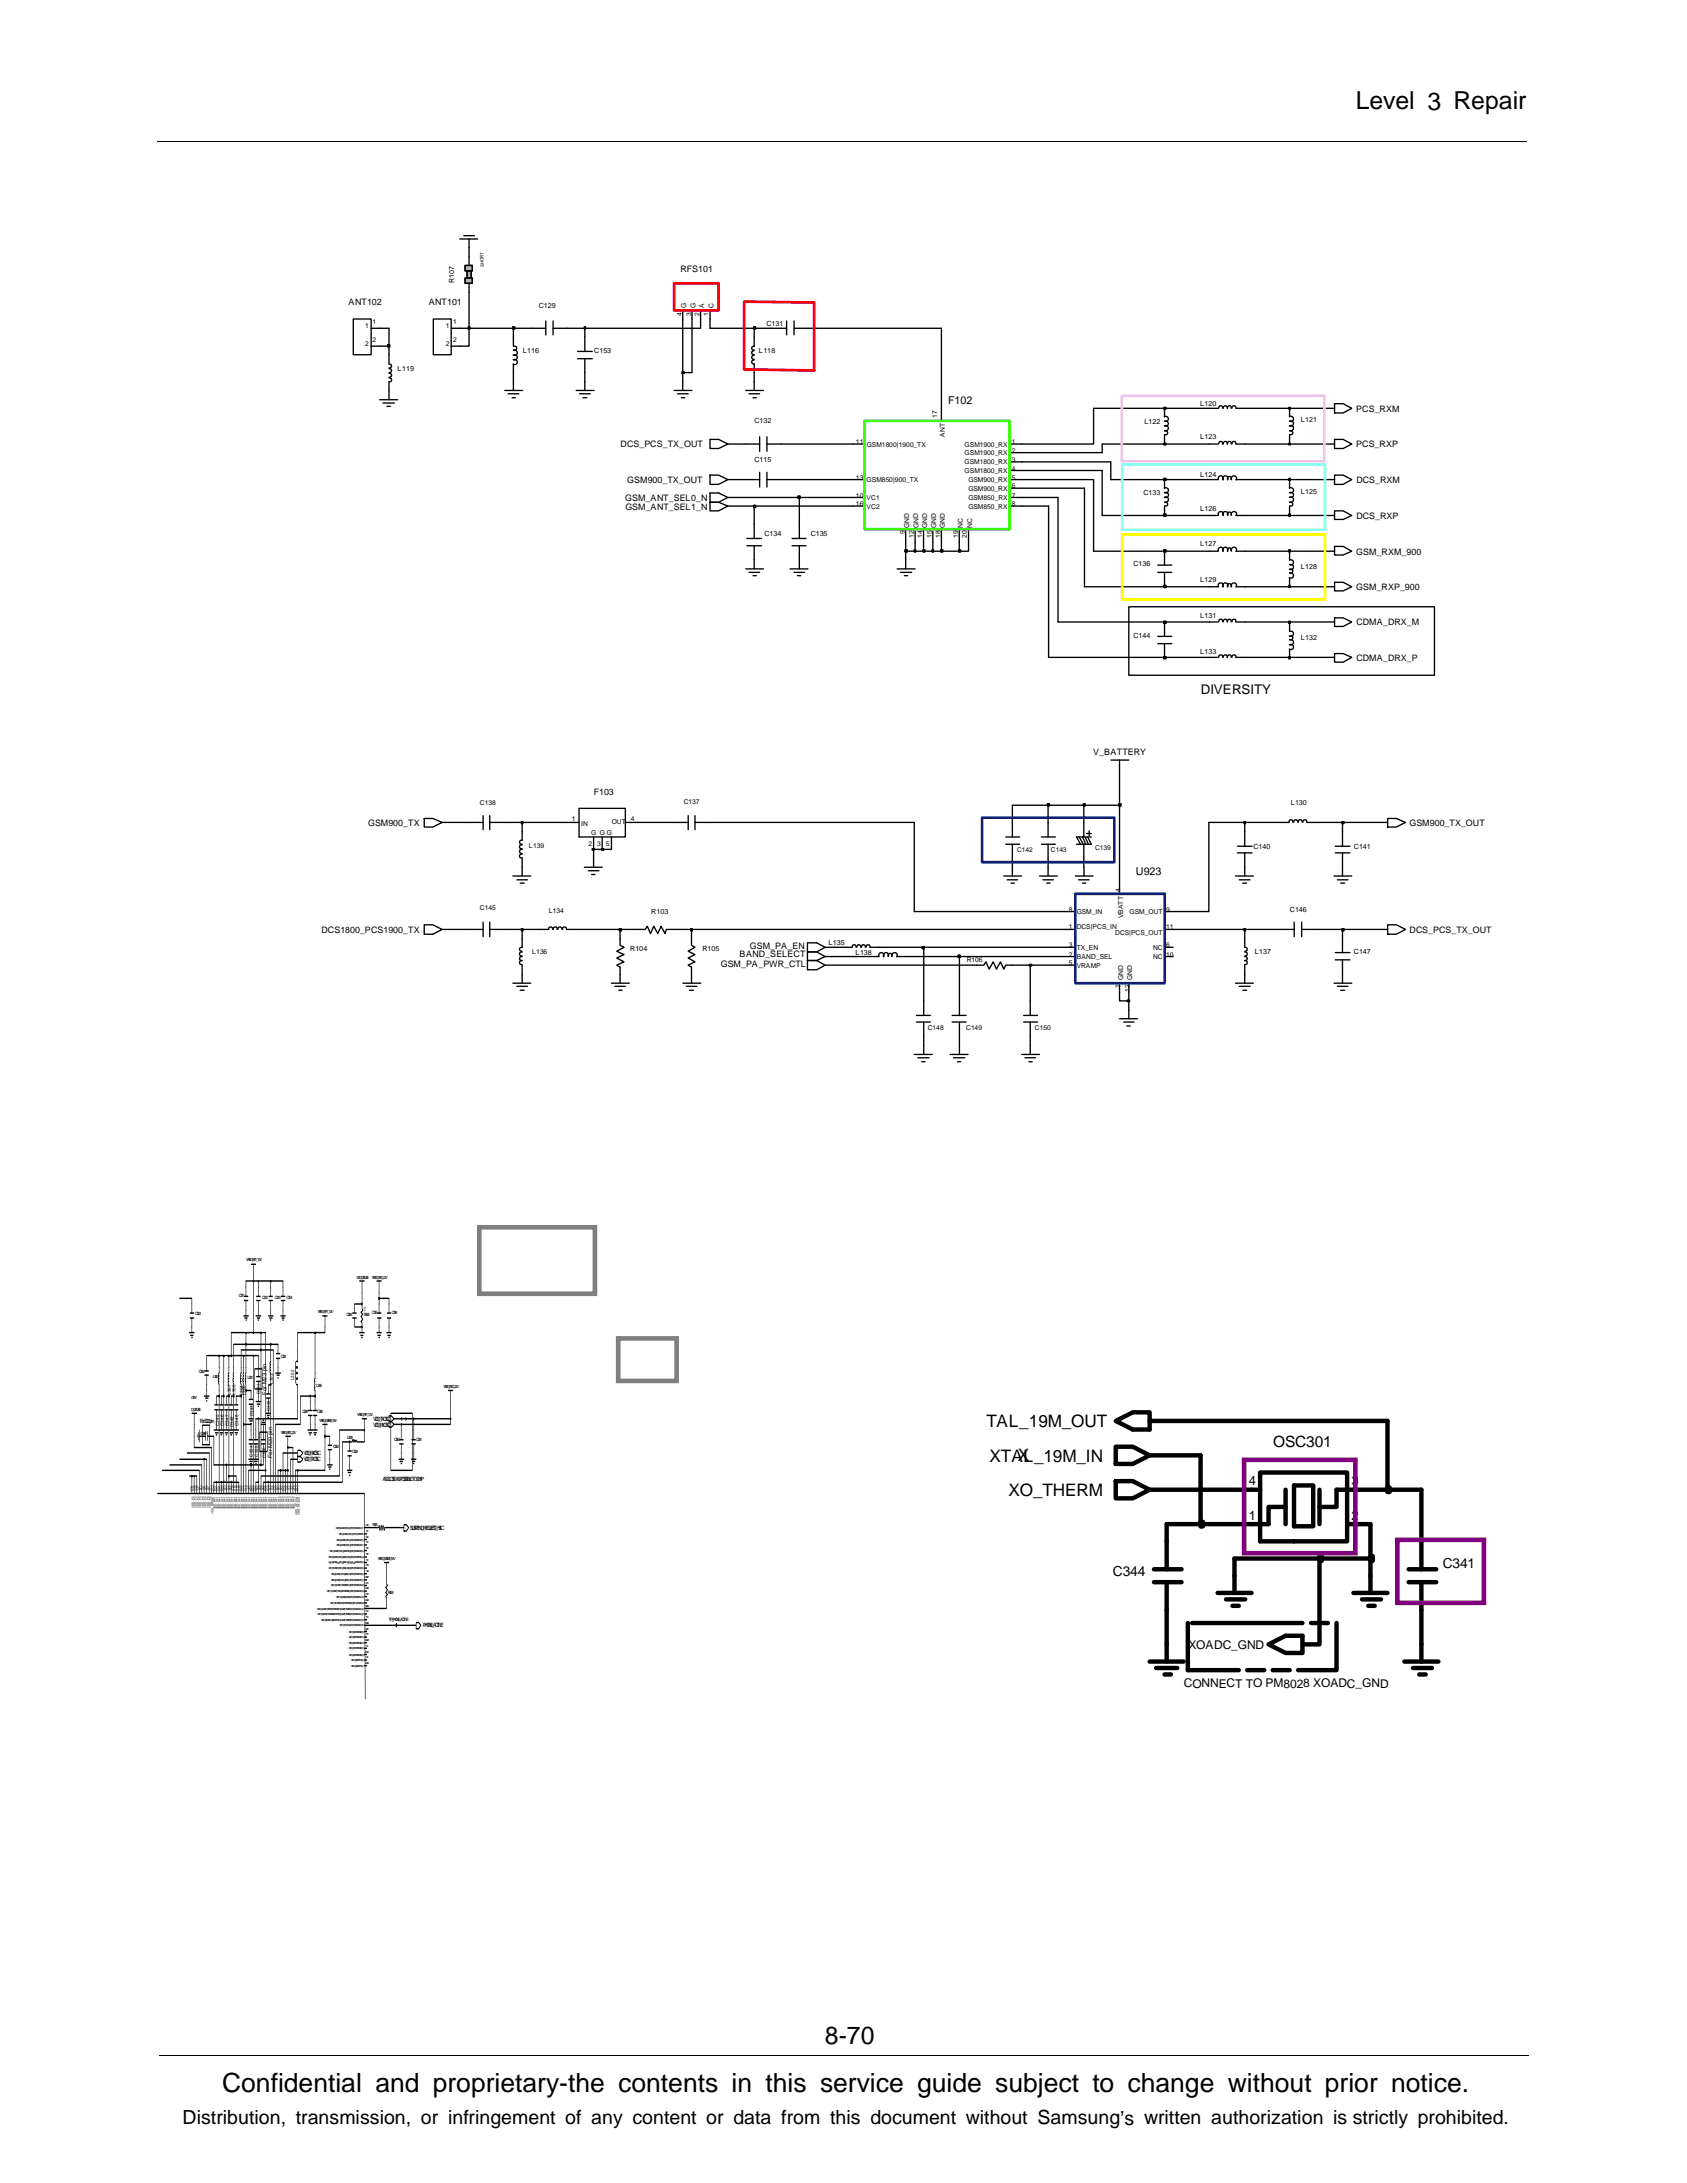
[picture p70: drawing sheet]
<svg xmlns="http://www.w3.org/2000/svg" width="216mm" height="279mm" viewBox="0 0 216 279" stroke-linecap="round" stroke-linejoin="round" font-family="sans-serif">
<defs><g id="words">
<text font-size="3.4" x="28.4" y="267.7">Confidential and proprietary-the contents in this service guide subject to change without prior notice.</text>
<g font-size="3.2">
<text x="173.5" y="14">Level 3 Repair</text>
<text x="105.6" y="261.6">8-70</text>
</g>
<text font-size="2.5" x="23.4" y="271.9">Distribution, transmission, or infringement of any content or data from this document without Samsung’s written authorization is strictly prohibited.</text>
<g font-size="2.2">
<text x="126.2" y="182.7">TAL_19M_OUT</text>
<text x="126.6" y="187.1">XTAXL_19M_IN</text>
<text x="129.1" y="191.5">XO_THERM</text>
</g>
<text font-size="2" x="162.9" y="185.2">OSC301</text>
<g font-size="1.8">
<text x="142.4" y="201.7">C344</text>
<text x="184.6" y="200.7">C341</text>
</g>
<g font-size="1.7">
<text x="153.7" y="88.8">DIVERSITY</text>
<text x="159.8" y="190.1">4</text>
<text x="173" y="190.1">3</text>
<text x="159.8" y="194.5">1</text>
<text x="173" y="194.5">2</text>
</g>
<g font-size="1.5">
<text x="151.5" y="216">CONNECT TO PM8028 XOADC_GND</text>
<text x="152.1" y="211">XOADC_GND</text>
</g>
<g font-size="1.4">
<text x="121.3" y="51.7">F102</text>
<text x="145.4" y="112">U923</text>
</g>
<g font-size="1.1">
<text x="87.1" y="34.8">RFS101</text>
<text x="44.6" y="39">ANT102</text>
<text x="54.9" y="39">ANT101</text>
<text x="173.6" y="52.7">PCS_RXM</text>
<text x="79.4" y="57.3">DCS_PCS_TX_OUT</text>
<text x="173.6" y="57.3">PCS_RXP</text>
<text x="80" y="64.1">GSM_ANT_SEL0_N</text>
<text x="80" y="65.2">GSM_ANT_SEL1_N</text>
<text x="80.3" y="61.8">GSM900_TX_OUT</text>
<text x="173.6" y="61.8">DCS_RXM</text>
<text x="173.6" y="71">GSM_RXM_900</text>
<text x="173.6" y="66.4">DCS_RXP</text>
<text x="173.6" y="75.5">GSM_RXP_900</text>
<text x="173.6" y="80">CDMA_DRX_M</text>
<text x="173.6" y="84.6">CDMA_DRX_P</text>
<text x="76" y="101.7">F103</text>
<text x="139.9" y="96.6">V_BATTERY</text>
<text x="47.1" y="105.7">GSM900_TX</text>
<text x="180.4" y="105.7">GSM900_TX_OUT</text>
<text x="41.1" y="119.4">DCS1800_PCS1900_TX</text>
<text x="180.4" y="119.4">DCS_PCS_TX_OUT</text>
<text x="92.2" y="123.7">GSM_PA_PWR_CTL</text>
<text x="94.7" y="122.5">BAND_SELECT</text>
<text x="96" y="121.4">GSM_PA_EN</text>
</g>
<g font-size=".9">
<text x="46.7" y="42">1</text>
<text x="47.7" y="41.5">1</text>
<text x="57.1" y="42">1</text>
<text x="58" y="41.5">1</text>
<text x="58.1" y="36.3" transform="rotate(-90 58.1 36.3)">R107</text>
<text x="69" y="39.4">C129</text>
<text x="87.2" y="40.5" transform="rotate(-90 87.2 40.5)">4</text>
<text x="87.8" y="39.4" transform="rotate(-90 87.8 39.4)">G</text>
<text x="88.4" y="40.5" transform="rotate(-90 88.4 40.5)">3</text>
<text x="89" y="39.4" transform="rotate(-90 89 39.4)">G</text>
<text x="89.5" y="40.5" transform="rotate(-90 89.5 40.5)">2</text>
<text x="90.1" y="39.4" transform="rotate(-90 90.1 39.4)">A</text>
<text x="90.7" y="40.5" transform="rotate(-90 90.7 40.5)">1</text>
<text x="91.3" y="39.4" transform="rotate(-90 91.3 39.4)">C</text>
<text x="98.1" y="41.7">C131</text>
<text x="46.7" y="44.3">2</text>
<text x="47.7" y="43.8">2</text>
<text x="50.9" y="47.4">L119</text>
<text x="57.1" y="44.3">2</text>
<text x="58" y="43.8">2</text>
<text x="66.9" y="45.2">L116</text>
<text x="76.1" y="45.2">C153</text>
<text x="97.1" y="45.2">L118</text>
<text x="119.9" y="53.5" transform="rotate(-90 119.9 53.5)">17</text>
<text x="153.6" y="52">L120</text>
<text x="96.5" y="59.1">C115</text>
<text x="96.5" y="54.1">C132</text>
<text x="109.5" y="56.8">11</text>
<text x="110.9" y="57.2">GSM1800|1900_TX</text>
<text x="120.9" y="55.9" transform="rotate(-90 120.9 55.9)">ANT</text>
<text x="123.4" y="59.4">GSM1800_RX</text>
<text x="123.4" y="57.2">GSM1900_RX</text>
<text x="123.4" y="58.3">GSM1900_RX</text>
<text x="129.5" y="59.1">3</text>
<text x="129.5" y="56.8">1</text>
<text x="129.5" y="57.9">2</text>
<text x="146.5" y="54.3">L122</text>
<text x="153.6" y="56.2">L123</text>
<text x="166.5" y="54">L121</text>
<text x="109.5" y="61.4">13</text>
<text x="109.5" y="63.7">10</text>
<text x="109.5" y="64.8">16</text>
<text x="110.9" y="61.7">GSM850|900_TX</text>
<text x="110.9" y="64">VC1</text>
<text x="110.9" y="65.1">VC2</text>
<text x="123.4" y="60.5">GSM1800_RX</text>
<text x="123.9" y="61.7">GSM900_RX</text>
<text x="123.9" y="62.8">GSM900_RX</text>
<text x="123.9" y="65.1">GSM850_RX</text>
<text x="123.9" y="64">GSM850_RX</text>
<text x="129.5" y="61.4">5</text>
<text x="129.5" y="62.5">6</text>
<text x="129.5" y="64.8">8</text>
<text x="129.5" y="60.2">4</text>
<text x="129.5" y="63.7">7</text>
<text x="146.3" y="63.4">C133</text>
<text x="153.6" y="65.4">L126</text>
<text x="153.6" y="61.1">L124</text>
<text x="166.5" y="63.2">L125</text>
<text x="97.8" y="68.6">C134</text>
<text x="103.8" y="68.6">C135</text>
<text x="115.8" y="68.4" transform="rotate(-90 115.8 68.4)">9</text>
<text x="116.4" y="67.6" transform="rotate(-90 116.4 67.6)">GND</text>
<text x="117" y="68.9" transform="rotate(-90 117 68.9)">12</text>
<text x="117.5" y="67.6" transform="rotate(-90 117.5 67.6)">GND</text>
<text x="118.1" y="68.9" transform="rotate(-90 118.1 68.9)">14</text>
<text x="118.6" y="67.6" transform="rotate(-90 118.6 67.6)">GND</text>
<text x="119.3" y="68.9" transform="rotate(-90 119.3 68.9)">15</text>
<text x="119.8" y="67.6" transform="rotate(-90 119.8 67.6)">GND</text>
<text x="120.4" y="68.9" transform="rotate(-90 120.4 68.9)">18</text>
<text x="120.9" y="67.6" transform="rotate(-90 120.9 67.6)">GND</text>
<text x="122.6" y="68.9" transform="rotate(-90 122.6 68.9)">19</text>
<text x="123.2" y="67.6" transform="rotate(-90 123.2 67.6)">NC</text>
<text x="123.7" y="68.9" transform="rotate(-90 123.7 68.9)">20</text>
<text x="124.4" y="67.6" transform="rotate(-90 124.4 67.6)">NC</text>
<text x="153.6" y="69.9">L127</text>
<text x="145.1" y="72.5">C136</text>
<text x="153.6" y="74.5">L129</text>
<text x="166.5" y="72.8">L128</text>
<text x="145.1" y="81.6">C144</text>
<text x="153.6" y="79.1">L131</text>
<text x="153.6" y="83.7">L133</text>
<text x="166.5" y="81.9">L132</text>
<text x="61.4" y="103.1">C138</text>
<text x="73.2" y="105.1">1</text>
<text x="74.4" y="105.7">IN</text>
<text x="75.6" y="106.9">G G G</text>
<text x="78.3" y="105.5">OUT</text>
<text x="80.7" y="105.1">4</text>
<text x="87.5" y="102.9">C137</text>
<text x="165.2" y="103.1">L130</text>
<text x="67.7" y="108.5">L139</text>
<text x="75.3" y="108.3">2</text>
<text x="76.4" y="108.3">3</text>
<text x="77.6" y="108.3">5</text>
<text x="134.5" y="109">C143</text>
<text x="140.1" y="108.8">C139</text>
<text x="160.4" y="108.7">C140</text>
<text x="173.3" y="108.7">C141</text>
<text x="61.4" y="116.4">C145</text>
<text x="70.2" y="116.8">L134</text>
<text x="83.4" y="117">R103</text>
<text x="136.8" y="116.7">8</text>
<text x="136.8" y="119">1</text>
<text x="137.8" y="117">GSM_IN</text>
<text x="137.8" y="118.9">DCS|PCS_IN</text>
<text x="142.7" y="119.7">DCS|PCS_OUT</text>
<text x="143.4" y="114.2" transform="rotate(-90 143.4 114.2)">4</text>
<text x="143.7" y="117.5" transform="rotate(-90 143.7 117.5)">VBATT</text>
<text x="144.6" y="117">GSM_OUT</text>
<text x="149.2" y="116.7">9</text>
<text x="149.2" y="119">11</text>
<text x="165.1" y="116.7">C146</text>
<text x="68.1" y="122.1">L136</text>
<text x="80.7" y="121.7">R104</text>
<text x="89.9" y="121.7">R105</text>
<text x="106" y="121">L135</text>
<text x="109.5" y="122.3">L138</text>
<text x="123.7" y="123.1">R106</text>
<text x="136.8" y="121.2">3</text>
<text x="136.8" y="123.5">5</text>
<text x="136.8" y="122.4">2</text>
<text x="137.8" y="123.8">VRAMP</text>
<text x="137.8" y="121.6">TX_EN</text>
<text x="137.8" y="122.7">BAND_SEL</text>
<text x="143.7" y="125.5" transform="rotate(-90 143.7 125.5)">GND</text>
<text x="144.9" y="125.5" transform="rotate(-90 144.9 125.5)">GND</text>
<text x="147.6" y="121.6">NC</text>
<text x="147.6" y="122.7">NC</text>
<text x="149.2" y="121.2">6</text>
<text x="149.2" y="122.4">10</text>
<text x="160.6" y="122.1">L137</text>
<text x="173.3" y="122.1">C147</text>
<text x="118.7" y="131.8">C148</text>
<text x="123.7" y="131.8">C149</text>
<text x="132.4" y="131.8">C150</text>
<text x="143.4" y="126.5" transform="rotate(-90 143.4 126.5)">7</text>
<text x="144.6" y="126.9" transform="rotate(-90 144.6 126.9)">12</text>
</g>
<text font-size=".8" x="130.2" y="109">C142</text>
<g font-size=".7">
<text x="34.1" y="178.5" transform="rotate(-90 34.1 178.5)">For M23 pin</text>
<text x="25.6" y="182.1">ForE22pin</text>
<text x="47.8" y="182.6">VDD_RXOC</text>
<text x="47.8" y="181.9">VDD_TXOSC</text>
<text x="49.3" y="182.6">S</text>
<text x="34.8" y="186.6" transform="rotate(-90 34.8 186.6)">For M20 pin</text>
<text x="38.8" y="186.2">VDD_RXOC</text>
<text x="38.8" y="187">VDD_TXOSC</text>
<text x="40.3" y="186.2">S</text>
<text x="48.9" y="189.5">ASCLOSEASPOSLTCIP</text>
<text x="51.6" y="189.5">SIBEOH</text>
<text x="52.5" y="195.8">SUSPEND_REQETHIC</text>
<text x="54.8" y="195.8">US_S</text>
<text x="54.1" y="208.3">PHOEATE</text>
<text x="54.8" y="208.3">N_CIV</text>
</g>
<g font-size=".6">
<text x="61.9" y="34.2" transform="rotate(-90 61.9 34.2)">SHORT</text>
<text x="30.6" y="166">C311</text>
<text x="33.5" y="166.2">C312</text>
<text x="35.2" y="166.2">C313</text>
<text x="36.7" y="166.2">C314</text>
<text x="25" y="168.3">C323</text>
<text x="35.9" y="173.8">C331</text>
<text x="44.3" y="168.4">C394</text>
<text x="46.6" y="168.4">R342</text>
<text x="47.6" y="168.2">C315</text>
<text x="50.1" y="168.2">C316</text>
<text x="25.4" y="175.7">C332</text>
<text x="27.2" y="176.4">L300</text>
<text x="29.5" y="178.5" transform="rotate(-90 29.5 178.5)">L307</text>
<text x="30.1" y="178.5" transform="rotate(-90 30.1 178.5)">L308</text>
<text x="31.1" y="178.6" transform="rotate(-90 31.1 178.6)">L304</text>
<text x="31.5" y="178.6" transform="rotate(-90 31.5 178.6)">L305</text>
<text x="31.7" y="176.5">L301</text>
<text x="33.3" y="178.5" transform="rotate(-90 33.3 178.5)">C333</text>
<text x="35" y="177.1" transform="rotate(-90 35 177.1)">L303</text>
<text x="37.7" y="176.6" transform="rotate(-90 37.7 176.6)">L302</text>
<text x="40.5" y="177.5">L306</text>
<text x="25.7" y="183.7">C4</text>
<text x="25.8" y="183.7">39</text>
<text x="28" y="182.5" transform="rotate(-90 28 182.5)">C345</text>
<text x="28.7" y="182.5" transform="rotate(-90 28.7 182.5)">C346</text>
<text x="29.3" y="182.5" transform="rotate(-90 29.3 182.5)">C347</text>
<text x="29.9" y="182.6" transform="rotate(-90 29.9 182.6)">C342</text>
<text x="30.5" y="182.5" transform="rotate(-90 30.5 182.5)">C348</text>
<text x="32.4" y="181.3" transform="rotate(-90 32.4 181.3)">C343</text>
<text x="34.6" y="180.6" transform="rotate(-90 34.6 180.6)">C335</text>
<text x="38.7" y="180.9">C339</text>
<text x="40.6" y="180.9">C340</text>
<text x="42.6" y="185.3">C352</text>
<text x="44.4" y="184.2">L309</text>
<text x="45.1" y="186">C353</text>
<text x="50.4" y="184.4">C350</text>
<text x="53.3" y="184.4">C351</text>
<text x="32.4" y="186.4" transform="rotate(-90 32.4 186.4)">C354</text>
<text x="33" y="186.4" transform="rotate(-90 33 186.4)">C355</text>
<text x="34" y="186.6" transform="rotate(-90 34 186.6)">C356</text>
<text x="49.6" y="204">R304</text>
<text x="49.7" y="207.5">TP_PHONE_ACTIVE</text>
</g>
<g font-size=".5">
<text x="31.5" y="161.4">VREGR11V</text>
<text x="32.2" y="161.4">_F_.3</text>
<text x="45.6" y="163.6">VDD_QUE VREG_RF2_2.2V</text>
<text x="46.4" y="163.6">FS</text>
<text x="40.7" y="168.1">VREG_RF1_1.3V</text>
<text x="24.4" y="179.1">.075V</text>
<text x="56.7" y="177.7">VREG_RF2_2.2V</text>
<text x="24.5" y="180.6">D_QFUSE</text>
<text x="35.9" y="183.5">VREG_RF2_2.2V</text>
<text x="40.8" y="182">VREG_MM_.8</text>
<text x="41.8" y="182">SE1V</text>
<text x="45.7" y="181.3">VREG_RF1_1.3V</text>
<text x="47.7" y="195.4">R301</text>
<text x="48.3" y="199.7">VREG_MM_.8</text>
<text x="49.3" y="199.7">SE1V</text>
</g>
<g font-size=".4">
<text x="46.8" y="167.8" transform="rotate(-90 46.8 167.8)">5%</text>
<text x="24.6" y="190.8" transform="rotate(-90 24.6 190.8)">W11</text>
<text x="25" y="190.8" transform="rotate(-90 25 190.8)">W15</text>
<text x="25.3" y="190.8" transform="rotate(-90 25.3 190.8)">W20</text>
<text x="25.6" y="190.7" transform="rotate(-90 25.6 190.7)">D7</text>
<text x="25.9" y="190.8" transform="rotate(-90 25.9 190.8)">E13</text>
<text x="26.2" y="190.7" transform="rotate(-90 26.2 190.7)">A8</text>
<text x="26.6" y="190.8" transform="rotate(-90 26.6 190.8)">P20</text>
<text x="26.9" y="190.7" transform="rotate(-90 26.9 190.7)">B7</text>
<text x="27.2" y="190.8" transform="rotate(-90 27.2 190.8)">K14</text>
<text x="27.5" y="190.8" transform="rotate(-90 27.5 190.8)">B20</text>
<text x="27.8" y="190.8" transform="rotate(-90 27.8 190.8)">B21</text>
<text x="28.1" y="190.8" transform="rotate(-90 28.1 190.8)">D21</text>
<text x="28.4" y="190.8" transform="rotate(-90 28.4 190.8)">D23</text>
<text x="28.7" y="190.8" transform="rotate(-90 28.7 190.8)">D24</text>
<text x="29" y="190.8" transform="rotate(-90 29 190.8)">E22</text>
<text x="29.4" y="190.8" transform="rotate(-90 29.4 190.8)">E26</text>
<text x="29.7" y="190.8" transform="rotate(-90 29.7 190.8)">F26</text>
<text x="30" y="190.8" transform="rotate(-90 30 190.8)">G20</text>
<text x="30.3" y="190.8" transform="rotate(-90 30.3 190.8)">G23</text>
<text x="30.7" y="190.8" transform="rotate(-90 30.7 190.8)">G26</text>
<text x="31" y="190.8" transform="rotate(-90 31 190.8)">H20</text>
<text x="31.3" y="190.8" transform="rotate(-90 31.3 190.8)">H22</text>
<text x="31.6" y="190.8" transform="rotate(-90 31.6 190.8)">K19</text>
<text x="31.9" y="190.8" transform="rotate(-90 31.9 190.8)">L29</text>
<text x="32.2" y="190.8" transform="rotate(-90 32.2 190.8)">M20</text>
<text x="32.5" y="190.8" transform="rotate(-90 32.5 190.8)">M23</text>
<text x="32.9" y="190.8" transform="rotate(-90 32.9 190.8)">M25</text>
<text x="33.1" y="190.8" transform="rotate(-90 33.1 190.8)">P25</text>
<text x="33.5" y="190.8" transform="rotate(-90 33.5 190.8)">P26</text>
<text x="33.8" y="190.8" transform="rotate(-90 33.8 190.8)">P28</text>
<text x="34.1" y="190.8" transform="rotate(-90 34.1 190.8)">R26</text>
<text x="34.4" y="190.8" transform="rotate(-90 34.4 190.8)">R28</text>
<text x="34.8" y="190.8" transform="rotate(-90 34.8 190.8)">T19</text>
<text x="35.1" y="190.8" transform="rotate(-90 35.1 190.8)">T25</text>
<text x="35.4" y="190.8" transform="rotate(-90 35.4 190.8)">U20</text>
<text x="35.7" y="190.8" transform="rotate(-90 35.7 190.8)">E23</text>
<text x="36" y="190.8" transform="rotate(-90 36 190.8)">E24</text>
<text x="36.3" y="190.8" transform="rotate(-90 36.3 190.8)">K22</text>
<text x="36.6" y="190.8" transform="rotate(-90 36.6 190.8)">K25</text>
<text x="36.9" y="190.8" transform="rotate(-90 36.9 190.8)">L28</text>
<text x="37.3" y="190.8" transform="rotate(-90 37.3 190.8)">T20</text>
<text x="37.6" y="190.8" transform="rotate(-90 37.6 190.8)">V25</text>
<text x="37.9" y="190.8" transform="rotate(-90 37.9 190.8)">H19</text>
<text x="38.2" y="190.8" transform="rotate(-90 38.2 190.8)">M19</text>
<text x="25.1" y="193" transform="rotate(-90 25.1 193)">VDD_P2</text>
<text x="25.8" y="193" transform="rotate(-90 25.8 193)">VDD_P3</text>
<text x="26.1" y="193" transform="rotate(-90 26.1 193)">VDD_P4</text>
<text x="26.7" y="193" transform="rotate(-90 26.7 193)">VDD_P5</text>
<text x="27" y="193" transform="rotate(-90 27 193)">VDD_P6</text>
<text x="27.3" y="193.8" transform="rotate(-90 27.3 193.8)">VDD_QFUSE</text>
<text x="28" y="193.2" transform="rotate(-90 28 193.2)">VDD_RF1</text>
<text x="28.9" y="193.2" transform="rotate(-90 28.9 193.2)">VDD_RF1</text>
<text x="29.5" y="193.2" transform="rotate(-90 29.5 193.2)">VDD_RF1</text>
<text x="30.2" y="193.2" transform="rotate(-90 30.2 193.2)">VDD_RF1</text>
<text x="30.8" y="193.2" transform="rotate(-90 30.8 193.2)">VDD_RF1</text>
<text x="31.4" y="193.2" transform="rotate(-90 31.4 193.2)">VDD_RF1</text>
<text x="32.1" y="193.2" transform="rotate(-90 32.1 193.2)">VDD_RF1</text>
<text x="32.7" y="193.2" transform="rotate(-90 32.7 193.2)">VDD_RF1</text>
<text x="33.7" y="193.2" transform="rotate(-90 33.7 193.2)">VDD_RF1</text>
<text x="34.2" y="193.2" transform="rotate(-90 34.2 193.2)">VDD_RF1</text>
<text x="34.9" y="193.2" transform="rotate(-90 34.9 193.2)">VDD_RF1</text>
<text x="35.5" y="193.2" transform="rotate(-90 35.5 193.2)">VDD_RF1</text>
<text x="36.2" y="193.2" transform="rotate(-90 36.2 193.2)">VDD_RF2</text>
<text x="36.8" y="193.2" transform="rotate(-90 36.8 193.2)">VDD_RF2</text>
<text x="37.4" y="193.2" transform="rotate(-90 37.4 193.2)">VDD_RF2</text>
<text x="38.4" y="193.8" transform="rotate(-90 38.4 193.8)">VDD_RF_DIG</text>
<text x="43" y="195.6">GPIO_0|CAM_AA0T_RCDT_1</text>
<text x="43.1" y="197.2">GPIO_2|CAM_AA2T_RCDT_</text>
<text x="43.1" y="197.9">GPIO_3|CAM_AA3T_RCDT_</text>
<text x="43.4" y="196.5">GIO1AIFDT_|EMTAET</text>
<text x="43.5" y="196.5">P_|CM_AA1T_RCCL</text>
<text x="43.9" y="195.6">IFDT_|EMTAEAA1</text>
<text x="44" y="197.2">IFDT_|EMTAEAA0</text>
<text x="44" y="197.9">IFDT_|EMTAEAA1</text>
<text x="46.8" y="195.3">W6</text>
<text x="46.8" y="197.5">Y14</text>
<text x="46.8" y="196.1">Y17</text>
<text x="46.8" y="196.8">Y29</text>
<text x="46.9" y="195.3">1</text>
<text x="41.8" y="203.8">GIO1|CM_SN|KYES5NT_RCDT_</text>
<text x="42" y="203.8">P_1AIFHYCESNE_|EMTAEAA9</text>
<text x="42.1" y="200.1">GPIO_6|CAM_AA6B_S_|EMTAEAA4</text>
<text x="42.1" y="199.4">GPIO_5|CAM_AA5B_S_|EMTAEAA3</text>
<text x="42.1" y="200.8">GPIO_7|CAM_AA7B_S_|EMTAEAA5</text>
<text x="42.2" y="198.6">GPIO_4|CAMIF_DATA_4|KEYPAD_5|ETM_TRACEDATA_2</text>
<text x="42.3" y="203.1">GPIO_10|CAM_SN|EI2A|EMTAEAA8</text>
<text x="42.4" y="202.4">GPIO_9|CAM_AA9B_7T_RCDT_</text>
<text x="42.4" y="201.5">GPIO_8|CAM_AA8B_6T_RCDT_</text>
<text x="43" y="200.1">IFDT_|EI2C5NT_RCDT_</text>
<text x="43" y="199.4">IFDT_|EI2C4NT_RCDT_</text>
<text x="43" y="200.8">IFDT_|EI2C6NT_RCDT_</text>
<text x="43.3" y="202.4">IFDT_|EI2A|EMTAEAA7</text>
<text x="43.3" y="201.5">IFDT_|EI2A|EMTAEAA6</text>
<text x="43.4" y="203.1">IFVYCB_8T_RCDT_</text>
<text x="46.7" y="203.4">AA29</text>
<text x="46.7" y="201.9">AB27</text>
<text x="46.8" y="200.5">W4</text>
<text x="46.8" y="202.7">U13</text>
<text x="46.8" y="198.2">Y16</text>
<text x="46.8" y="199.8">Y12</text>
<text x="46.8" y="199.1">Y20</text>
<text x="46.8" y="201.2">Y28</text>
<text x="46.9" y="200.5">1</text>
<text x="40.6" y="206">GIO1|CM_EE|KYES7NAIFTE1T_RCDT_2</text>
<text x="40.6" y="206.7">GPIO_15|CAM_TNB|KYA_|CM_IMR|EMTAEAA1</text>
<text x="40.7" y="206">P_4AIFRSTESNE_|CM_IMR|EMTAEAA1</text>
<text x="41.1" y="207.4">GPIO_16|CAM_C|KYA_|CM_IMR|EMTAEAA1</text>
<text x="41.7" y="206.7">IFSADYEPD6AIFTE2T_RCDT_3</text>
<text x="42.1" y="207.4">IFXEEPD7AIFTE3T_RCDT_4</text>
<text x="42.2" y="205.3">GPIO_13|CAM_CKESNE_|EMTAEL</text>
<text x="43" y="204.5">GPIO_12|CAM_CKT_RCDT_0</text>
<text x="43.3" y="205.3">IFPL|KYES6NT_RCCK</text>
<text x="43.4" y="208.2">GPIO_17|GP_CLK|ETM_TRACEDATA_15</text>
<text x="44.1" y="204.5">IFML|EMTAEAA1</text>
<text x="44.6" y="209">GPIO_18|KEYSENSE0_N</text>
<text x="44.6" y="209.7">GPIO_19|KEYSENSE1_N</text>
<text x="46.7" y="208.6">AC21</text>
<text x="46.7" y="204.9">AA28</text>
<text x="46.7" y="205.7">AC26</text>
<text x="46.7" y="207.8">AB26</text>
<text x="46.8" y="204.2">W2</text>
<text x="46.8" y="207.1">T13</text>
<text x="46.8" y="206.4">T14</text>
<text x="46.8" y="209.3">T10</text>
<text x="46.9" y="204.2">1</text>
<text x="44.6" y="210.4">GPIO_20|KEYSENSE2_N</text>
<text x="44.6" y="211.1">GPIO_21|KEYSENSE3_N</text>
<text x="44.6" y="211.9">GPIO_22|KEYSENSE4_N</text>
<text x="45" y="212.6">GPIO_23|KEYPAD_0</text>
<text x="45" y="213.3">GPIO_24|KEYPAD_1</text>
<text x="46.7" y="211.6">AC19</text>
<text x="46.7" y="210">AC20</text>
<text x="46.7" y="213">AC22</text>
<text x="46.8" y="212.3">U11</text>
<text x="46.9" y="210.7">T9</text>
</g>
</g></defs>
<path d="M20.2 18.1h175.3M20.4 263h175.3" fill="none" stroke="#000" stroke-width=".13"/>
<g fill="none" stroke="#000" stroke-width=".17">
<path d="M142.2 97.3h2.3M143.3 97.3v2.3M54.3 104.8h1.1l1.2 .5-1.2 .6h-1.1zM54.3 118.4h1.1l1.2 .6-1.2 .6h-1.1zM60 119h1.8M60 105.3h1.8M61.8 104.4v1.8M61.8 118v1.9M62.7 119h1.8M62.7 105.3h1.8M62.7 104.4v1.8M62.7 118v1.9"/>
<path d="M65.6 112.1h2.3M66.1 112.6h1.4M66.6 113h.5M66.8 109.3a.26 .26 0 0 0-.3 .3 .26 .26 0 0 0 .3 .2v2.3M66.8 108.1a.25 .25 0 0 0-.3 .3 .25 .25 0 0 0 .3 .2M66.8 108.7a.26 .26 0 0 0-.3 .3 .26 .26 0 0 0 .3 .2M66.8 106.4v1.1a.26 .26 0 0 0-.3 .3 .26 .26 0 0 0 .3 .2M69.1 119h1.1M70.7 118.9a.25 .25 0 0 0-.2-.3 .25 .25 0 0 0-.3 .4M71.3 118.9a.24 .24 0 0 0-.3-.3 .24 .24 0 0 0-.2 .4M71.9 118.9a.26 .26 0 0 0-.3-.3 .26 .26 0 0 0-.2 .4M72 119a.26 .26 0 0 1 .3-.4 .26 .26 0 0 1 .2 .4h1.2"/>
<path d="M72.5 105.3h1.6M74.1 103.5h5.9v3.6h-5.9zM74.8 111h2.3M75.3 111.4h1.3M75.7 111.9h.4M76 107.1v1.6M76 109.8v1.2M77.1 107.1v1.6M78.3 107.1v1.6M80 105.3h1.6M81.6 119h1l.2-.4 .4 .9 .5-.9 .5 .9 .4-.9 .5 .9 .2-.5h.9M86.2 105.3h1.9"/>
<path d="M88.1 104.4v1.8M88.9 105.3h1.9M88.9 104.4v1.8M128.5 112.1h2.2M128.7 108.1h1.8M128.7 107.1h1.8M128.9 112.6h1.3M129.4 113h.4M129.6 105.3v1.8M129.6 108.1v1.7M129.6 111v1.1M133 112.1h2.3"/>
<path d="M133.3 107.1h1.8M133.3 108.1h1.8M133.5 112.6h1.3M134 113h.4M134.1 105.3v1.8M134.1 108.1v1.7M134.1 111v1.1M136.4 116.7h1.2M136.4 119h1.2M137.6 112.1h2.3M138 112.6h1.4M138.1 107.1l.5 1"/>
<path d="M138.5 107.1l.5 1M138.5 113h.5M138.7 105.3v1.8M138.7 108.1v1.7M138.7 111v1.1M138.9 107.1l.4 1M139 106.7h.7M139.2 107.1l.5 1h-1.9M139.4 106.3v.7M139.7 107.1h-1.9l.5 1M143.3 113.3v1.1M149.1 119h1"/>
<path d="M149.1 116.7h1M158.1 112.1h2.3M158.4 108.3h1.8M158.4 109.2h1.8M158.6 112.6h1.4M159 113h.5M159.3 106.4v1.9M159.3 109.2v2.9M163.9 105.3h1.1M163.9 119h1.7M165.5 105.2a.27 .27 0 0 0-.2-.3 .27 .27 0 0 0-.3 .1v.2M165.6 118v1.9"/>
<path d="M166.1 105.2l-.1-.2a.26 .26 0 0 0-.4 0v.2M166.6 119h1.8M166.6 118v1.9M166.6 105.2a.25 .25 0 0 0-.2-.3 .25 .25 0 0 0-.2 .3M166.8 105.2a.26 .26 0 0 1 .1-.3 .26 .26 0 0 1 .3 .1v.2M167.3 105.3h1.1M170.7 112.1h2.3M170.9 109.2h1.9M170.9 108.3h1.9M171.2 112.6h1.3M171.6 113h.5M171.8 106.4v1.9"/>
<path d="M171.8 109.2v2.9M177.6 118.4h1.1l1.2 .6-1.2 .6h-1.1zM177.6 104.8h1.1l1.2 .5-1.2 .6h-1.1zM65.6 125.8h2.3M66.1 126.2h1.4M66.6 126.7h.5M66.8 123a.26 .26 0 0 0-.3 .2 .26 .26 0 0 0 .3 .2M66.8 121.9a.26 .26 0 0 0-.3 .2 .26 .26 0 0 0 .3 .2M66.8 122.4a.26 .26 0 0 0-.3 .3 .26 .26 0 0 0 .3 .2M66.8 121.3a.26 .26 0 0 0-.3 .2 .26 .26 0 0 0 .3 .3M66.8 120.1v1.1M66.8 123.5v2.3"/>
<path d="M78.3 125.8h2.2M78.7 126.2h1.3M79.2 126.7h.4M79.4 120.1v.9l.5 .2-1 .6 1 .4-1 .4 1 .5-1 .4 .5 .3v2M87.4 125.8h2.3M87.8 126.2h1.4M88.2 126.7h.6M88.5 120.1v.9l.4 .2-.8 .6 .8 .4-.8 .4 .8 .5-.8 .4 .4 .3v2M103.3 121.8h1.2l1.1 .6-1.1 .5h-1.2zM103.3 120.7h1.2l1.1 .5-1.1 .6h-1.2zM103.3 122.9h1.2l1.1 .6-1.1 .6h-1.2zM107.9 121.2h1.2a.25 .25 0 0 1 .1-.2 .25 .25 0 0 1 .2-.1l.2 .3"/>
<path d="M109.7 121.2v-.1l.2-.2 .2 .2 .1 .1M110.3 121.2l.1-.3a.26 .26 0 0 1 .4 .3h-.1M110.8 121.2a.26 .26 0 0 1 .3-.3 .26 .26 0 0 1 .3 .3h-.1M111.4 121.2h1.1M111.4 122.4h1.1M112.5 122.4a.34 .34 0 0 1 .3-.5 .34 .34 0 0 1 .3 .5 .35 .35 0 0 1 .3-.5 .35 .35 0 0 1 .3 .5M113.7 122.4a.26 .26 0 0 1 .2-.4 .26 .26 0 0 1 .2 .4M114.2 122.4a.34 .34 0 0 1 .3-.5 .34 .34 0 0 1 .3 .5M114.7 122.4h1.2M117 135h2.3M117.3 130h1.8M117.3 130.8h1.8"/>
<path d="M117.5 135.4h1.4M118 135.9h.4M118.2 121.2v8.8M118.2 130.8v4.2M121.6 135h2.3M121.9 130.8h1.7M121.9 130h1.7M122 135.4h1.5M122.5 135.9h.5M122.8 122.4v7.6M122.8 130.8v4.2M125 123.5h.9l.3-.4 .4 .9 .5-.9 .4 .9 .5-.9 .5 .9 .2-.5h.9"/>
<path d="M130.7 135h2.3M131 130.8h1.8M131 130h1.8M131.2 135.4h1.3M131.7 135.9h.4M131.8 123.5v6.5M131.8 130.8v4.2M136.4 123.5h1.2M136.4 122.4h1.2M136.4 121.2h1.2M143.3 125.8v2.3h1.2v2.3M143.3 130.4h2.3"/>
<path d="M143.8 130.8h1.3M144.2 131.3h.4M144.5 125.8v1.2M149.1 122.4h1M149.1 121.2h1M158.1 125.8h2.3M158.6 126.2h1.4M159 126.7h.5M159.3 123v-.1a.26 .26 0 0 1 .3 .3 .26 .26 0 0 1-.3 .2M159.3 121.9v-.1a.26 .26 0 0 1 .3 .3 .26 .26 0 0 1-.3 .2M159.3 121.3a.25 .25 0 0 1 .3 .2 .25 .25 0 0 1-.3 .3M159.3 122.4a.26 .26 0 0 1 .3 .1 .26 .26 0 0 1 0 .3l-.3 .1"/>
<path d="M159.3 120.1v1.1M159.3 123.5v2.3M170.7 125.8h2.3M170.9 122.9h1.9M170.9 121.9h1.9M171.2 126.2h1.3M171.6 126.7h.5M171.8 120.1v1.8M171.8 122.9v2.9"/>
</g>
<path d="M137.6 114.4h11.5v11.4h-11.5z" fill="none" stroke="#0b21ff" stroke-width=".34"/>
<path d="M144.3 128h.2v.2h-.2z" fill="#c3c3c3"/>
<path d="M105.6 123.5h19.4M129.6 123.5h2.2M144.3 128h.2v.2h-.2zM144.5 127v1.1" fill="none" stroke="#000" stroke-width=".17"/>
<path d="M131.8 123.4h.2v.2h-.2z" fill="#c3c3c3"/>
<path d="M105.6 122.4h5.8M115.9 122.4h6.9M131.8 123.4h.2v.2h-.2zM131.8 123.5h4.6" fill="none" stroke="#000" stroke-width=".17"/>
<path d="M122.6 122.3h.3v.2h-.3z" fill="#c3c3c3"/>
<path d="M105.6 121.2h2.3M112.5 121.2h5.7M122.6 122.3h.3v.2h-.3M122.6 122.3h.3v.2h-.3zM122.8 122.4h13.6" fill="none" stroke="#000" stroke-width=".17"/>
<path d="M118 121.2h.3v.2h-.3z" fill="#c3c3c3"/>
<path d="M56.6 119h3.4M64.5 119h2.3v1.1M79.4 119v1.1M88.5 119v1.1M159.3 119v1.1M171.8 119v1.1M118 121.2h.3v.2h-.3zM118.2 121.2h18.2" fill="none" stroke="#000" stroke-width=".17"/>
<path d="M66.7 118.9h.2v.2h-.2z" fill="#c3c3c3"/>
<path d="M66.7 118.9h.2v.2h-.2M66.7 118.9h.2v.2h-.2zM66.8 119h2.3M73.7 119h5.7" fill="none" stroke="#000" stroke-width=".17"/>
<path d="M79.3 118.9h.2v.2h-.2z" fill="#c3c3c3"/>
<path d="M79.3 118.9h.2v.2h-.2M79.3 118.9h.2v.2h-.2zM79.4 119h2.2M86.2 119h2.3" fill="none" stroke="#000" stroke-width=".17"/>
<path d="M88.4 118.9h.2v.2h-.2z" fill="#c3c3c3"/>
<path d="M88.4 118.9h.2v.2h-.2M88.4 118.9h.2v.2h-.2zM88.5 119h47.9M150.1 119h9.2" fill="none" stroke="#000" stroke-width=".17"/>
<path d="M159.2 118.9h.2v.2h-.2z" fill="#c3c3c3"/>
<path d="M159.2 118.9h.2v.2h-.2zM159.2 118.9h.2v.2h-.2M159.3 119h4.6M168.4 119h3.4" fill="none" stroke="#000" stroke-width=".17"/>
<path d="M171.7 118.9h.3v.2h-.3z" fill="#c3c3c3"/>
<path d="M76 108.7v1.1M117 105.3v11.4h19.4M129.6 109.8v1.2M134.1 109.8v1.2M138.7 109.8v1.2M143.3 103.1v10.2M154.7 105.3v11.4h-4.6M171.7 118.9h.3v.2h-.3M171.7 118.9h.3v.2h-.3zM171.8 119h5.8" fill="none" stroke="#000" stroke-width=".17"/>
<path d="M75.8 108.6h.3v.2h-.3z" fill="#c3c3c3"/>
<path d="M75.8 108.6h.3v.2h-.3M75.8 108.6h.3v.2h-.3zM76 108.7h1.1" fill="none" stroke="#000" stroke-width=".17"/>
<path d="M77 108.6h.2v.2h-.2z" fill="#c3c3c3"/>
<path d="M56.6 105.3h3.4M64.5 105.3h2.3v1.1M77 108.6h.2v.2h-.2M77 108.6h.2v.2h-.2zM77.1 108.7h1.2M159.3 105.3v1.1M171.8 105.3v1.1" fill="none" stroke="#000" stroke-width=".17"/>
<path d="M66.7 105.2h.2v.2h-.2z" fill="#c3c3c3"/>
<path d="M66.7 105.2h.2v.2h-.2M66.7 105.2h.2v.2h-.2zM66.8 105.3h5.7M81.6 105.3h4.6M90.8 105.3h26.2M129.6 103.1v2.2M134.1 103.1v2.2M138.7 103.1v2.2M154.7 105.3h4.6" fill="none" stroke="#000" stroke-width=".17"/>
<path d="M159.2 105.2h.2v.2h-.2z" fill="#c3c3c3"/>
<path d="M159.2 105.2h.2v.2h-.2zM159.2 105.2h.2v.2h-.2M159.3 105.3h4.6M168.4 105.3h3.4" fill="none" stroke="#000" stroke-width=".17"/>
<path d="M171.7 105.2h.3v.2h-.3z" fill="#c3c3c3"/>
<path d="M129.6 103.1h4.5M171.7 105.2h.3v.2h-.3M171.7 105.2h.3v.2h-.3zM171.8 105.3h5.8" fill="none" stroke="#000" stroke-width=".17"/>
<path d="M134 102.9h.3v.2h-.3z" fill="#c3c3c3"/>
<path d="M134 102.9h.3v.2h-.3zM134.1 103.1h4.6" fill="none" stroke="#000" stroke-width=".17"/>
<path d="M138.6 102.9h.3v.2h-.3z" fill="#c3c3c3"/>
<path d="M138.6 102.9h.3v.2h-.3M138.6 102.9h.3v.2h-.3zM138.7 103.1h4.6" fill="none" stroke="#000" stroke-width=".17"/>
<path d="M143.2 102.9h.2v.2h-.2z" fill="#c3c3c3"/>
<g fill="none" stroke="#000" stroke-width=".17">
<path d="M60 32.9v1.1M60 36.3v1.1M45.2 40.8h2.3v4.6h-2.3zM47.5 44.3h1.1M47.5 42h1.1M48.6 51.2h2.3M49 51.6h1.5M49.5 52h.5M49.8 50v1.2M68 42h1.9M69.8 41.1v1.8M70.8 42h1.8"/>
<path d="M70.8 41.1v1.8M90.9 56.2h1.1l1.2 .6-1.2 .6h-1.1zM96.5 45.5a.26 .26 0 0 0-.3 .3 .26 .26 0 0 0 .3 .2M96.5 44.9a.25 .25 0 0 0-.3 .3 .25 .25 0 0 0 .3 .2M96.5 46.1a.25 .25 0 0 0-.3 .2 .25 .25 0 0 0 .3 .3M96.5 43.1v1.2a.25 .25 0 0 0-.3 .3 .25 .25 0 0 0 .3 .2M96.5 46.6v1.1M154.8 56.8h1.1M156 56.8a.25 .25 0 0 1 .2-.3 .25 .25 0 0 1 .3 .3M156.6 56.8a.26 .26 0 0 1 .2-.3 .26 .26 0 0 1 .3 .3M157.1 56.8a.25 .25 0 0 1 .2-.3 .25 .25 0 0 1 .3 .3M157.7 56.8a.25 .25 0 0 1 .2-.3 .25 .25 0 0 1 .3 .3"/>
<path d="M158.2 56.8h1.2M90.9 60.8h1.1l1.2 .6-1.2 .6h-1.1zM90.9 64.3h1.1l1.2 .5-1.2 .6h-1.1zM149 63.1a.34 .34 0 0 1 .5 .1 .34 .34 0 0 1-.1 .4h-.3M149 63.7a.33 .33 0 0 1 .5 .2 .33 .33 0 0 1-.4 .3M149 62.5a.33 .33 0 0 1 .5 .2 .33 .33 0 0 1-.4 .4M149 61.4v1.1M149 64.8v1.2M149.1 64.3h.1a.25 .25 0 0 1 .2 .3 .25 .25 0 0 1-.3 .1M170.8 60.8h1.1l1.1 .6-1.1 .6h-1.1zM170.8 74.5h1.1l1.1 .6-1.1 .5h-1.1zM170.8 65.4h1.1l1.1 .6-1.1 .5h-1.1z"/>
<path d="M143.3 99.6v3.5M143.2 102.9h.2v.2h-.2z"/>
</g>
<path d="M59.8 34.7h.5v.9h-.5z" fill="#b3b3b3"/>
<path d="M59.8 34.7h.5v.9h-.5z" fill="none" stroke="#000" stroke-width=".17"/>
<path d="M59.5 35.6h1v.7h-1z" fill="#b3b3b3"/>
<path d="M59.5 35.6h1v.7h-1z" fill="none" stroke="#000" stroke-width=".17"/>
<path d="M59.5 34h1v.7h-1z" fill="#b3b3b3"/>
<g fill="none" stroke="#000" stroke-width=".17">
<path d="M58.8 30.6h2.3M59.4 30.2h1.3M59.5 34h1v.7h-1zM60 30.6v1.1M87.4 39.7v1.1M88.6 39.7v1.1M89.7 39.7v1.1M90.9 39.7v1.1M49.8 46.6a.26 .26 0 0 1 .3 .3 .26 .26 0 0 1-.3 .2M49.8 45.4v1.2M49.8 48.9v1.1M49.8 47.8a.26 .26 0 0 1 .3 .2 .26 .26 0 0 1-.3 .3"/>
<path d="M49.8 47.2a.24 .24 0 0 1 .3 .3 .24 .24 0 0 1-.3 .2M49.8 48.4h.2a.26 .26 0 0 1 .1 .3 .26 .26 0 0 1-.3 .2M55.5 40.8h2.2v4.6h-2.2zM57.7 44.3h1.1M57.7 42h1.1M64.6 50h2.3M65 50.4h1.4M65.5 50.9h.5M65.7 43.1v1.2M65.7 46.6v1.1M65.7 48.9v1.1M65.7 45.4a.33 .33 0 0 1 .5 .4 .33 .33 0 0 1-.5 .2"/>
<path d="M65.7 44.9a.34 .34 0 0 1 .5 .3 .34 .34 0 0 1-.5 .2M65.7 46a.33 .33 0 0 1 .5 .4 .33 .33 0 0 1-.5 .2M65.7 44.3a.26 .26 0 0 1 .4 .1 .26 .26 0 0 1-.1 .4h-.3M73.7 50h2.3M73.9 45.9h1.9M73.9 45h1.9M74.2 50.4h1.3M74.6 50.9h.5M74.8 43.1v1.9M74.8 45.9v1.8M74.8 48.9v1.1M86.3 50h2.3"/>
<path d="M86.7 50.4h1.4M87.2 50.9h.4M87.4 48.9v1.1M95.4 56.8h1.8M95.4 50h2.3M95.9 50.4h1.3M96.4 50.9h.4M96.5 48.9v1.1M97.2 55.9v1.9M98.1 55.9v1.9M98.1 56.8h1.9M98.8 42h1.9"/>
<path d="M100.7 41.1v1.8M101.6 42h1.8M101.6 41.1v1.8M109.1 56.8h1.6M120.5 52.3v1.6M129.2 57.9h1.6M129.2 56.8h1.6M129.2 59.1h1.6M149 53.9a.34 .34 0 0 1 .5 .3 .34 .34 0 0 1-.4 .3M149 54.5a.33 .33 0 0 1 .5 .3 .33 .33 0 0 1-.4 .3M149 53.3a.33 .33 0 0 1 .5 .3 .33 .33 0 0 1-.4 .3M149 52.3v1.1"/>
<path d="M149 55.6v1.2M149.1 55.2a.25 .25 0 0 1 .3 .2 .25 .25 0 0 1-.3 .2M154.8 52.3h1.1M156 52.2a.25 .25 0 0 1 .2-.3 .25 .25 0 0 1 .3 .4M156.6 52.2a.25 .25 0 0 1 .2-.3 .25 .25 0 0 1 .3 .4M157.1 52.3a.25 .25 0 0 1 .2-.4 .25 .25 0 0 1 .3 .4M157.7 52.2a.25 .25 0 0 1 .2-.3 .25 .25 0 0 1 .3 .4M158.2 52.3h1.2M165 53.9a.34 .34 0 0 1 .5 .3 .34 .34 0 0 1-.4 .3M165 54.5a.33 .33 0 0 1 .5 .3 .33 .33 0 0 1-.4 .3M165 53.3a.33 .33 0 0 1 .5 .3 .33 .33 0 0 1-.4 .3M165 52.3v1.1"/>
<path d="M165 55.6v1.2M165.1 55.2a.26 .26 0 0 1 .4 .2 .26 .26 0 0 1-.4 .2M170.8 56.2h1.1l1.1 .6-1.1 .6h-1.1zM170.8 51.7h1.1l1.1 .6-1.1 .6h-1.1zM90.9 63.1h1.1l1.2 .6-1.2 .6h-1.1zM95.4 72.8h2.3M95.4 61.4h1.8M95.6 69.8h1.9M95.6 68.9h1.9M95.9 73.3h1.3M96.4 73.7h.4M96.5 67.1v1.8"/>
<path d="M96.5 69.8v3M97.2 60.5v1.8M98.1 61.4h1.9M98.1 60.5v1.8M101.1 72.8h2.3M101.4 68.9h1.7M101.4 69.8h1.7M101.6 73.3h1.4M102 73.7h.5M102.3 67.1v1.8M102.3 69.8v3M109.1 64.8h1.6"/>
<path d="M109.1 61.4h1.6M109.1 63.7h1.6M114.8 72.8h2.3M115.2 73.3h1.5M115.7 73.7h.5M115.9 67.7v1.7M115.9 71.6v1.2M117.1 67.7v1.7M118.2 67.7v1.7M119.4 67.7v1.7M120.5 67.7v1.7M122.8 67.7v1.7"/>
<path d="M124 67.7v1.7M129.2 64.8h1.6M129.2 60.2h1.6M129.2 62.5h1.6M129.2 61.4h1.6M129.2 63.7h1.6M134.2 64.8v19.3h14.8v-1.7M148.2 72.3h1.8M148.2 73.3h1.8M149 70.5v1.8M149 73.3v1.8M149 79.6v1.8"/>
<path d="M154.8 61.4h1.1M154.8 79.6h1.1M154.8 70.5h1.1M154.8 66h1.1M154.8 75.1h1.1M155.9 70.5a.34 .34 0 0 1 .3-.5 .34 .34 0 0 1 .3 .6M155.9 66a.34 .34 0 0 1 .3-.5 .34 .34 0 0 1 .3 .5M155.9 75.1a.34 .34 0 0 1 .3-.5 .34 .34 0 0 1 .3 .5M155.9 61.4a.34 .34 0 0 1 .3-.5 .34 .34 0 0 1 .3 .5M156 79.6v-.1a.25 .25 0 0 1 .2-.2 .25 .25 0 0 1 .2 .1l.1 .2M156.5 70.5a.34 .34 0 0 1 .4-.5 .34 .34 0 0 1 .2 .6M156.5 66a.33 .33 0 0 1 .3-.5 .33 .33 0 0 1 .3 .5"/>
<path d="M156.5 75.1a.33 .33 0 0 1 .3-.5 .33 .33 0 0 1 .3 .5M156.5 61.4a.33 .33 0 0 1 .4-.5 .33 .33 0 0 1 .2 .5M156.6 79.6l-.1-.1a.27 .27 0 0 1 .3-.3 .27 .27 0 0 1 .3 .4M157.1 79.6v-.2a.24 .24 0 0 1 .4 0l.1 .2M157.1 70.5v-.3a.24 .24 0 0 1 .3-.1 .24 .24 0 0 1 .2 .3l-.1 .1M157.1 65.9a.26 .26 0 0 1 .2-.4 .26 .26 0 0 1 .2 .4M157.1 75.1a.26 .26 0 0 1 .2-.4 .26 .26 0 0 1 .2 .4M157.1 61.4v-.3a.24 .24 0 0 1 .3-.1 .24 .24 0 0 1 .2 .2l-.1 .2M157.6 70.5a.34 .34 0 0 1 .4-.5 .34 .34 0 0 1 .2 .6M157.6 66a.33 .33 0 0 1 .3-.5 .33 .33 0 0 1 .3 .5M157.6 75.1a.33 .33 0 0 1 .3-.5 .33 .33 0 0 1 .3 .5M157.6 61.4a.33 .33 0 0 1 .4-.5 .33 .33 0 0 1 .2 .5"/>
<path d="M157.7 79.6v-.1a.25 .25 0 0 1 .1-.2 .25 .25 0 0 1 .3 .1l.1 .2M158.2 61.4h1.2M158.2 79.6h1.2M158.2 70.5h1.2M158.2 66h1.2M158.2 75.1h1.2M165 63.1a.34 .34 0 0 1 .5 .2 .34 .34 0 0 1-.4 .3M165 63.7a.33 .33 0 0 1 .5 .2 .33 .33 0 0 1-.4 .3M165 61.4v1.1a.34 .34 0 0 1 .6 .2 .34 .34 0 0 1-.5 .4M165 64.8v1.2M165 70.5v1.1M165 73.9v1.2"/>
<path d="M165 79.6v1.2M165.1 73.4a.34 .34 0 0 1 .4 .3 .34 .34 0 0 1-.5 .3M165.1 64.3h.2l.2 .2a.26 .26 0 0 1-.4 .2M165.1 72.9v-.1a.26 .26 0 0 1 .3 .3 .26 .26 0 0 1-.2 .2h-.1M165.1 71.7v-.1a.34 .34 0 0 1 .5 .4 .34 .34 0 0 1-.6 .2M165.1 72.3a.34 .34 0 0 1 .4 .3 .34 .34 0 0 1-.5 .3M170.8 69.9h1.1l1.1 .6-1.1 .5h-1.1zM170.8 79.1h1.1l1.1 .5-1.1 .6h-1.1zM148.2 81.4h1.8M148.2 82.4h1.8M154.8 84.1h1.1M156 84.1a.25 .25 0 0 1 .2-.3 .25 .25 0 0 1 .3 .3"/>
<path d="M156.6 84.1a.25 .25 0 0 1 .2-.3 .25 .25 0 0 1 .3 .3M157.1 84.1a.25 .25 0 0 1 .2-.3 .25 .25 0 0 1 .3 .3M157.7 84.1a.25 .25 0 0 1 .2-.3 .25 .25 0 0 1 .3 .3M158.2 84.1h1.2M165 83.1v1M165.1 81.4a.26 .26 0 0 1 .4 .2 .26 .26 0 0 1-.3 .3l-.1-.1M165.1 80.8a.34 .34 0 0 1 .4 .3 .34 .34 0 0 1-.5 .3M165.1 81.9a.34 .34 0 0 1 .4 .3 .34 .34 0 0 1-.5 .3M165.1 82.5a.34 .34 0 0 1 .4 .3 .34 .34 0 0 1-.5 .3M170.8 83.7h1.1l1.1 .4-1.1 .7h-1.1z"/>
</g>
<path d="M86.3 36.3h5.7v3.4h-5.7z" fill="none" stroke="#f00" stroke-width=".34"/>
<path d="M110.7 53.9h18.5v13.8h-18.5z" fill="none" stroke="#3f0" stroke-width=".34"/>
<path d="M148.9 84.1h.3v.2h-.3z" fill="#c3c3c3"/>
<path d="M148.9 84.1h.3v.2h-.3zM149 84.1h5.8M159.4 84.1h5.6" fill="none" stroke="#000" stroke-width=".17"/>
<path d="M165 84.1h.1v.2h-.1z" fill="#c3c3c3"/>
<path d="M135.4 63.7v15.9h13.6M165 84.1h.1v.2h-.1zM165 84.1h5.8" fill="none" stroke="#000" stroke-width=".17"/>
<path d="M148.9 79.5h.3v.3h-.3z" fill="#c3c3c3"/>
<path d="M148.9 79.5h.3v.3h-.3zM149 79.6h5.8M159.4 79.6h5.6" fill="none" stroke="#000" stroke-width=".17"/>
<path d="M165 79.5h.1v.3h-.1z" fill="#c3c3c3"/>
<path d="M138.8 62.5v12.6h10.2M165 79.5h.1v.3h-.1zM165 79.6h5.8" fill="none" stroke="#000" stroke-width=".17"/>
<path d="M148.9 74.9h.3v.3h-.3z" fill="#c3c3c3"/>
<path d="M148.9 74.9h.3v.3h-.3zM149 75.1h5.8M159.4 75.1h5.6" fill="none" stroke="#000" stroke-width=".17"/>
<path d="M165 74.9h.1v.3h-.1z" fill="#c3c3c3"/>
<path d="M115.9 70.5v1.1M165 74.9h.1v.3h-.1zM165 75.1h5.8" fill="none" stroke="#000" stroke-width=".17"/>
<path d="M115.8 70.4h.3v.2h-.3z" fill="#c3c3c3"/>
<path d="M115.8 70.4h.3v.2h-.3zM115.9 69.4v1.1h1.2" fill="none" stroke="#000" stroke-width=".17"/>
<path d="M117 70.4h.2v.2h-.2z" fill="#c3c3c3"/>
<path d="M117 70.4h.2v.2h-.2zM117.1 69.4v1.1h1.1" fill="none" stroke="#000" stroke-width=".17"/>
<path d="M118.1 70.4h.3v.2h-.3z" fill="#c3c3c3"/>
<path d="M118.1 70.4h.3v.2h-.3zM118.2 69.4v1.1h1.2" fill="none" stroke="#000" stroke-width=".17"/>
<path d="M119.3 70.4h.2v.2h-.2z" fill="#c3c3c3"/>
<path d="M119.3 70.4h.2v.2h-.2zM119.4 69.4v1.1h1.1" fill="none" stroke="#000" stroke-width=".17"/>
<path d="M120.4 70.4h.2v.2h-.2z" fill="#c3c3c3"/>
<path d="M120.4 70.4h.2v.2h-.2zM120.5 69.4v1.1h2.3" fill="none" stroke="#000" stroke-width=".17"/>
<path d="M122.7 70.4h.2v.2h-.2z" fill="#c3c3c3"/>
<path d="M122.7 70.4h.2v.2h-.2zM122.8 69.4v1.1h1.2v-1.1M140 61.4v9.1h9" fill="none" stroke="#000" stroke-width=".17"/>
<path d="M148.9 70.4h.3v.2h-.3z" fill="#c3c3c3"/>
<path d="M148.9 70.4h.3v.2h-.3zM149 70.5h5.8M159.4 70.5h5.6" fill="none" stroke="#000" stroke-width=".17"/>
<path d="M165 70.4h.1v.2h-.1z" fill="#c3c3c3"/>
<path d="M96.5 64.8v2.3M102.3 63.7v3.4M141.1 60.2v5.8h7.9M165 70.4h.1v.2h-.1zM165 70.5h5.8" fill="none" stroke="#000" stroke-width=".17"/>
<path d="M148.9 65.8h.3v.3h-.3z" fill="#c3c3c3"/>
<path d="M148.9 65.8h.3v.3h-.3M148.9 65.8h.3v.3h-.3zM149 66h5.8M159.4 66h5.6" fill="none" stroke="#000" stroke-width=".17"/>
<path d="M165 65.8h.1v.3h-.1z" fill="#c3c3c3"/>
<path d="M93.2 64.8h3.3M165 65.8h.1v.3h-.1M165 65.8h.1v.3h-.1zM165 66h5.8" fill="none" stroke="#000" stroke-width=".17"/>
<path d="M96.5 64.7h.2v.3h-.2z" fill="#c3c3c3"/>
<path d="M93.2 63.7h9.1M96.5 64.7h.2v.3h-.2zM96.5 64.7h.2v.3h-.2M96.5 64.8h12.6M130.8 64.8h3.4" fill="none" stroke="#000" stroke-width=".17"/>
<path d="M102.1 63.5h.3v.3h-.3z" fill="#c3c3c3"/>
<path d="M142.2 59.1v2.3h6.8M93.2 61.4h2.2M100 61.4h9.1M102.1 63.5h.3v.3h-.3zM102.3 63.7h6.8M130.8 63.7h4.6M130.8 62.5h8M130.8 61.4h9.2" fill="none" stroke="#000" stroke-width=".17"/>
<path d="M148.9 61.2h.3v.3h-.3z" fill="#c3c3c3"/>
<path d="M148.9 61.2h.3v.3h-.3M148.9 61.2h.3v.3h-.3zM149 61.4h5.8M159.4 61.4h5.6" fill="none" stroke="#000" stroke-width=".17"/>
<path d="M165 61.2h.1v.3h-.1z" fill="#c3c3c3"/>
<path d="M93.2 56.8h2.2M100 56.8h9.1M130.8 59.1h11.4M140 52.3v4.5h-9.2M149 56.8h-7.9v1.1h-10.3M130.8 60.2h10.3M165 61.2h.1v.3h-.1M165 61.2h.1v.3h-.1zM165 61.4h5.8" fill="none" stroke="#000" stroke-width=".17"/>
<path d="M148.9 56.7h.3v.2h-.3z" fill="#c3c3c3"/>
<path d="M148.9 56.7h.3v.2h-.3M148.9 56.7h.3v.2h-.3zM149 56.8h5.8M159.4 56.8h5.6" fill="none" stroke="#000" stroke-width=".17"/>
<path d="M165 56.7h.1v.2h-.1z" fill="#c3c3c3"/>
<path d="M120.5 42v10.3M140 52.3h9M165 56.7h.1v.2h-.1M165 56.7h.1v.2h-.1zM165 56.8h5.8" fill="none" stroke="#000" stroke-width=".17"/>
<path d="M148.9 52.2h.3v.1h-.3z" fill="#c3c3c3"/>
<path d="M148.9 52.2h.3v.1h-.3zM149 52.3h5.8M159.4 52.3h5.6" fill="none" stroke="#000" stroke-width=".17"/>
<path d="M165 52.2h.1v.1h-.1z" fill="#c3c3c3"/>
<path d="M65.7 47.7v1.2M74.8 47.7v1.2M87.4 47.7v1.2M96.5 47.7v1.2M165 52.2h.1v.1h-.1zM165 52.3h5.8" fill="none" stroke="#000" stroke-width=".17"/>
<path d="M87.3 47.6h.2v.2h-.2z" fill="#c3c3c3"/>
<path d="M48.6 44.3h1.2v1.1M87.3 47.6h.2v.2h-.2zM87.4 40.8v6.9h1.2v-6.9" fill="none" stroke="#000" stroke-width=".17"/>
<path d="M49.6 44.1h.3v.3h-.3z" fill="#c3c3c3"/>
<path d="M48.6 42h1.2v2.3M49.6 44.1h.3v.3h-.3M49.6 44.1h.3v.3h-.3zM58.8 42h1.2v2.3h-1.2M65.7 42v1.1M74.8 42v1.1M96.5 42v1.1" fill="none" stroke="#000" stroke-width=".17"/>
<path d="M59.9 41.8h.2v.3h-.2z" fill="#c3c3c3"/>
<path d="M60 37.4v4.6h5.7M59.9 41.8h.2v.3h-.2zM59.9 41.8h.2v.3h-.2" fill="none" stroke="#000" stroke-width=".17"/>
<path d="M65.6 41.8h.3v.3h-.3z" fill="#c3c3c3"/>
<path d="M65.6 41.8h.3v.3h-.3M65.6 41.8h.3v.3h-.3zM65.7 42h2.3M72.6 42h2.2" fill="none" stroke="#000" stroke-width=".17"/>
<path d="M74.8 41.8h.1v.3h-.1z" fill="#c3c3c3"/>
<path d="M74.8 41.8h.1v.3h-.1zM74.8 41.8h.1v.3h-.1M89.7 40.8v1.2h-14.9M90.9 40.8v1.2h5.6" fill="none" stroke="#000" stroke-width=".17"/>
<path d="M96.5 41.8h.2v.3h-.2z" fill="#c3c3c3"/>
<path d="M60 31.7v1.2M96.5 41.8h.2v.3h-.2zM96.5 41.8h.2v.3h-.2M96.5 42h2.3M103.4 42h17.1M144.5 77.7h39.1v8.7h-39.1z" fill="none" stroke="#000" stroke-width=".17"/>
<path d="M95.2 38.6l9 .1v8.7l-9-.1z" fill="none" stroke="#f00" stroke-width=".34"/>
<path d="M125.7 104.6h16.9v5.7h-16.9z" fill="none" stroke="#080eff" stroke-width=".34"/>
<path d="M143.6 68.4h26v8.4h-26z" fill="none" stroke="#ff0" stroke-width=".34"/>
<path d="M143.6 50.7h25.9v8.3h-25.9z" fill="none" stroke="#ffc0ff" stroke-width=".34"/>
<path d="M143.6 59.4h26v8.4h-26z" fill="none" stroke="#8affff" stroke-width=".34"/>
<g fill="none" stroke="#000" stroke-width=".13">
<path d="M24.2 170.6h.6M24.3 168.7h.5M24.3 168.1h.5M24.4 170.9h.3M24.5 171.2h.1M24.6 166.9v1.2M24.6 168.7v1.9M26.1 178.7h.7M26.2 176h.5M26.2 175.5h.5M26.3 178.9h.4M26.4 179.3h.1"/>
<path d="M26.5 174.3v1.2M26.5 176v1.2M26.5 178v.7M27.5 179.8h.5M27.7 178.7v1.1M28 176.5a.19 .19 0 0 0-.1 .1 .19 .19 0 0 0 .1 .2M28 176.8v.1v.3M28 175v.7v.1v.3v.3v.1M28 177.2v.8M28.1 179.8h.5M28.3 178.7v1.1M28.7 179.8h.5"/>
<path d="M29 178.7v1.1M29.3 175.8a.17 .17 0 0 0-.1 .1 .17 .17 0 0 0 .1 .2M29.3 175v.7M29.3 177.2v.8M29.3 176.8a.17 .17 0 0 0-.1 .2 .17 .17 0 0 0 .1 .2M29.3 176.1a.17 .17 0 0 0-.1 .2 .17 .17 0 0 0 .1 .1l-.1 .1 .1 .3M29.3 179.8h.6M29.6 178.7v1.1M29.9 175v.7l-.1 .2 .1 .6a.19 .19 0 0 0-.1 .1 .19 .19 0 0 0 .1 .2l-.1 .2 .1 .2M29.9 177.2v.8M30 179.8h.5M30.2 178.7v1.1"/>
<path d="M30.9 175v.7l-.1 .2 .1 .6a.19 .19 0 0 0-.1 .1 .19 .19 0 0 0 .1 .2l-.1 .2 .1 .2M30.9 177.2v.8M31.2 175v.7l-.1 .2 .1 .6a.18 .18 0 0 0-.2 .1 .18 .18 0 0 0 .2 .2l-.1 .2 .1 .2M31.2 168.4h.6M31.2 177.2v.8M31.2 165.9h.5M31.2 166.4h.5M31.3 168.7h.4M31.5 168.9h.1M31.5 164.8v1.1M31.5 166.4v2M31.5 175v1.4a.22 .22 0 0 0 0 .4v.4"/>
<path d="M31.5 177.2v.8M31.9 179.1h.5M31.9 179.7h.5M32.1 161.8h.6M32.1 178v1.1M32.1 179.7v1.9M32.4 161.8v1.4M32.7 168.4h.7M32.7 179.4h.7M32.8 166.5h.5M32.8 165.9h.5M32.8 176.2h.5"/>
<path d="M32.8 176.8h.5M32.9 168.7h.4M32.9 179.7h.4M33 168.9h.1M33 180h.1M33.1 178.7v.7M33.1 164.8v1.1M33.1 166.5v1.9M33.1 175v1.2M33.1 176.8v1.2M34.1 178.9h.5M34.1 178.4h.5"/>
<path d="M34.4 168.4h.6M34.4 177.2v1.2M34.4 178.9v2M34.4 165.9h.5M34.4 166.5h.5M34.5 168.7h.4M34.6 168.9h.1M34.6 175.4l-.1 .1v.1l.1 .1M34.6 174.7h-.1v.2l.1 .1M34.6 175l-.1 .1v.2l.1 .1M34.6 173.5v.8a.16 .16 0 0 0-.1 .2 .16 .16 0 0 0 .1 .1M34.6 164.8v1.1"/>
<path d="M34.6 166.5v1.9M34.6 175.7v.8M35.3 175.7h.6M35.3 173.2h.5M35.3 173.9h.5M35.4 176h.4M35.5 176.4h.1M35.6 172.1v1.1M35.6 173.9v1.8M35.9 168.4h.6M36 166.5h.5M36 165.9h.5"/>
<path d="M36 168.7h.4M36.2 169h.1M36.2 164.8v1.1M36.2 166.5v1.9M38.1 174.3l-.1-.1a.57 .57 0 0 0 0 .9l.1-.1-.1-.1a.64 .64 0 0 0 0 .9l.1-.1-.1-.1a.64 .64 0 0 0 0 .9h.1M38.1 172.8v1.5M38.1 177.2v1.5M38.1 176.4a.53 .53 0 0 0 0 .8M39.7 179.4v1.1M40.3 177.2l-.1 .2 .1 .2-.1 .2 .1 .2v.7M40.3 175.7v.8l-.1 .1 .1 .6M40.3 179.4v1.1"/>
<path d="M41.3 168.4h.6M41.6 168.4v1.4M45.1 168.1h.5M45.1 168.7h.5M45.4 166.9v1.2M45.4 168.7v1.1M46 164h.6M46 170.6h.6M46.1 170.9h.4M46.3 171.2h.1M46.3 164v1.5M46.3 166.9v.6l.1 .2-.2 .3 .2 .2-.2 .3 .2 .4-.2 .2 .1 .2v1.3"/>
<path d="M48.2 163.9h.6M48.2 170.6h.6M48.3 168.1h.5M48.3 168.7h.5M48.3 170.9h.4M48.5 171.2h.1M48.5 163.9v1.6M48.5 166.9v1.2M48.5 168.7v1.9M49.5 170.6h.6M49.6 168.7h.4M49.6 168.1h.4"/>
<path d="M49.6 170.9h.4M49.7 171.2h.2M49.8 166.9v1.2M49.8 168.7v1.9M57.4 178h.6M57.7 178v1.4M20.2 191.2h26.4l.1 26.2M24.6 190.4v.8M24.6 180.9h.6M24.9 190.4v.8M24.9 180.9v1.4M25.2 190.4v.8"/>
<path d="M25.2 183.6v.3M25.4 183.4v.9M25.5 183v1.5M25.5 183.8h.8M25.5 190.4v.8M25.8 190.4v.8M26.1 190.4v.8M26.3 183.2v1.2M26.5 190.4v.8M26.6 183.8h.5M26.6 183.2v1.2M26.8 190.4v.8"/>
<path d="M27.1 190.4v.8M27.4 183h.6M27.4 190.4v.8M27.5 180.4h.5M27.5 183.4h.4M27.6 183.6h.2M27.7 180.4v1.2M27.7 182.3v.7M27.7 190.4v.8M28 190.4v.8M28 183h.6M28.1 180.4h.5"/>
<path d="M28.2 183.4h.3M28.3 183.6h.1M28.3 190.4v.8M28.3 180.4v1.2M28.3 182.3v.7M28.6 183h.7M28.6 190.4v.8M28.7 180.4h.5M28.8 183.4h.3M28.9 183.6h.1M29 182.3v.7M29 190.4v.8"/>
<path d="M29 180.4v1.2M29.3 190.4v.8M29.3 183h.6M29.3 180.4h.6M29.4 183.4h.4M29.5 183.6h.2M29.6 180.4v1.2M29.6 190.4v.8M29.6 182.3v.7M29.9 183h.7M29.9 190.4v.8M30 180.4h.5"/>
<path d="M30.1 183.4h.3M30.2 183.6h.1M30.2 182.3v.7M30.2 180.4v1.2M30.2 190.4v.8M30.6 190.4v.8M30.9 190.4v.8M31.2 190.4v.8M31.5 190.4v.8M31.8 186.8h.6M31.8 190.4v.8M31.8 181.6h.6"/>
<path d="M31.9 184.3h.5M31.9 184.8h.5M31.9 187h.4M31.9 181.9h.4M32 187.3h.2M32 182.2h.2M32.1 183v1.3M32.1 184.8v2M32.1 190.4v.8M32.4 186.8h.7M32.4 190.4v.8M32.5 184.8h.5"/>
<path d="M32.5 184.3h.5M32.6 187h.3M32.7 187.3h.1M32.7 183v1.3M32.7 184.8v2M32.7 190.4v.8M33.1 190.4v.8M33.4 190.4v.8M33.4 182.3h.6M33.4 184.8h.6M33.4 184.3h.6M33.5 182.1h.4"/>
<path d="M33.6 181.8h.2M33.7 184.8v1.2M33.7 190.4v.8M33.7 182.3v2M34 190.4v.8M34 180.9h.7M34.2 181.2h.3M34.3 181.4h.1M34.4 190.4v.8M34.7 190.4v.8M35 190.4v.8M35.3 190.4v.8"/>
<path d="M35.6 190.4v.8M35.9 190.4v.8M36.2 190.4v.8M36.5 190.4v.8M36.5 183.8h.7M36.8 190.4v.8M36.8 183.8v1.5M37.2 190.4v.8M37.5 190.4v.8M37.8 190.4v.8M38.1 185.6h.3l.4 .4-.4 .4h-.3zM38.1 186.4h.3l.4 .4-.4 .3h-.3z"/>
<path d="M38.1 190.4v.8M39.4 183h.6M39.4 180.5h.5M39.4 181.2h.5M39.5 183.4h.4M39.6 183.6h.2M39.7 181.2v1.8M40 183h.6M40 181.2h.6M40 180.5h.6M40.1 183.4h.4M40.2 183.6h.2"/>
<path d="M40.3 181.2v1.8M41.3 182.3h.6M41.6 182.3v1.5M41.9 187.5h.6M42 185h.5M42 185.5h.5M42 187.8h.4M42.2 188h.1M42.2 183.8v1.2M42.2 185.5v2M44.4 188.2h.7M44.5 186.3h.5"/>
<path d="M44.5 185.7h.5M44.5 188.5h.4M44.7 188.8h.1M44.7 186.3v1.9M45.1 184.5h-.4v1.2M45.1 184.5v-.2l.1 .2M45.2 184.5l.1-.2 .1 .2v-.1l.1 .1 .1-.1 .1 .1h.3M46.3 181.6h.6M46.6 196.3h.3M46.6 197.7h.3M46.6 199.3h.3M46.6 181.6v1.4"/>
<path d="M46.6 195.5h.3M46.6 197h.3M46.6 198.5h.3M46.6 200h.3M48.2 195.5h.3v-.3l.1 .7 .2-.7 .1 .7 .1-.7 .2 .7v-.4h.3M49.2 200h.6M49.5 200v1.4M49.8 181.2h.3l.3 .4-.3 .3h-.3zM49.8 181.9h.3l.3 .4-.3 .4h-.3zM51 186.8h.7M51.1 184.8h.5M51.1 184.3h.5"/>
<path d="M51.2 187h.3M51.3 187.3h.1M51.3 181.6h.7M51.3 183v1.3M51.3 184.8v2M51.4 181.4l-.1 .2 .1 .2M51.7 195.2h.3l.3 .3-.3 .5h-.3zM51.9 181.4l.1 .2-.1 .2M52.6 186.8h.7M52.7 184.8h.5M52.7 184.3h.5M52.8 187h.3"/>
<path d="M52.9 187.3h.1M53 183v1.3M53 184.8v2M46.6 200.7h.3M46.6 202.2h.3M46.6 203.6h.3M46.6 205.1h.3M46.6 206.6h.3M46.6 209.5h.3M46.6 211h.3M46.6 212.5h.3M46.6 201.4h.3"/>
<path d="M46.6 202.9h.3M46.6 204.3h.3M46.6 205.9h.3M46.6 207.3h.3M46.6 208.8h.3M46.6 210.2h.3M46.6 211.8h.3M46.6 213.2h.3M49.5 202.2v.5l.1 .2-.2 .3 .2 .3-.2 .3 .2 .3-.2 .2 .1 .2v.6M50.7 207.9a.17 .17 0 0 1 .1 .1 .17 .17 0 0 1-.1 .2zM50.7 208h-4.1M53.3 207.7h.3l.3 .3-.3 .5h-.3z"/>
</g>
<path d="M50.7 208l.1 .1z" fill="#c3c3c3"/>
<g fill="none" stroke="#000" stroke-width=".13">
<path d="M28 178.7v11.7M29.9 178.7v11.7M30.9 178.7v11.7M31.5 178v12.4M32.4 173.5v16.9M34.7 177.2v13.2M35 172.8v17.6M24.6 188.9v1.5M24.8 188.9v1.5M25.2 188.9v1.5M25.5 188.2v2.2M25.8 187.5v2.9"/>
<path d="M26.1 186.8v3.6M26.5 186.8v3.6M26.8 186v4.4M27.1 185.3v5.1M27.7 190.4v-.7h-.3v.7M28.3 189.7v.7M28.6 189.7v.7M29 187.5v2.9M29.3 188.9v1.5M29.6 189.7v.7M30.2 188.9v1.5M30.6 189.7v.7"/>
<path d="M31.2 182.3v8.1M31.8 188.2v2.2M32.1 187.5v2.9M32.7 189.7v.7M33.1 189.7v.7M33.4 188.9v1.5M33.7 189.7v.7M34 188.2v2.2M34.4 189.7v.7M35.3 182.3v8.1M35.6 188.2v2.2M35.9 188.2v2.2"/>
<path d="M36.2 186v4.4M36.5 188.2v2.2M36.8 188.2v2.2M37.2 186.8v3.6M37.5 185.3v5.1M37.8 188.2v2.2M38.1 188.2v2.2M46.9 195.5h1.3M49.5 195.5h2.2M49.5 205.1v.8h-2.6M49.5 201.4v.8M50.7 208l.1 .1z"/>
<path d="M50.7 208h2.6"/>
</g>
<path d="M27.7 189.6v.1z" fill="#c3c3c3"/>
<path d="M27.7 189.6v.1zM27.7 189.6v.1M27.7 189.7h.6" fill="none" stroke="#000" stroke-width=".13"/>
<path d="M28.3 189.6l.1 .1z" fill="#c3c3c3"/>
<path d="M28.3 189.6v.1M28.3 189.6l.1 .1zM28.3 189.7h.3" fill="none" stroke="#000" stroke-width=".13"/>
<path d="M28.6 189.6l.1 .1z" fill="#c3c3c3"/>
<path d="M28.6 178.7v11h1M28.6 189.6l.1 .1zM28.6 189.6h.1l-.1 .1" fill="none" stroke="#000" stroke-width=".13"/>
<path d="M29.6 189.6v.1z" fill="#c3c3c3"/>
<path d="M29.6 189.6v.1M29.6 189.6v.1zM29.6 189.7h1M32.7 189.7h.4" fill="none" stroke="#000" stroke-width=".13"/>
<path d="M33 189.6l.1 .1z" fill="#c3c3c3"/>
<path d="M33 189.6l.1 .1zM33 189.6v.1M33.1 181.6v8.1M33.7 189.7h.7" fill="none" stroke="#000" stroke-width=".13"/>
<path d="M34.3 189.6l.1 .1z" fill="#c3c3c3"/>
<path d="M24.2 188.9h.4M34.3 189.6l.1 .1zM34.3 189.6v.1M43.8 184.5v5.2h-9.4" fill="none" stroke="#000" stroke-width=".13"/>
<path d="M24.5 188.9l.1 .1z" fill="#c3c3c3"/>
<path d="M24.5 188.9l.1 .1zM24.5 188.9h.1l-.1 .1M24.6 188.9h.2" fill="none" stroke="#000" stroke-width=".13"/>
<path d="M24.8 188.9l.1 .1z" fill="#c3c3c3"/>
<path d="M24.8 188.9l.1 .1zM25.2 188.9h-.4v.1" fill="none" stroke="#000" stroke-width=".13"/>
<path d="M29.3 188.9v.1z" fill="#c3c3c3"/>
<path d="M29.3 178.7v10.2h.9M20.8 188.2h4.7M29.3 188.9v.1zM29.3 188.9v.1M31.8 188.2h2.2M43.5 183v5.9h-10.1" fill="none" stroke="#000" stroke-width=".13"/>
<path d="M34 188.1v.2z" fill="#c3c3c3"/>
<path d="M34 170.6v17.6M34 188.1v.2zM35.6 188.2h.3" fill="none" stroke="#000" stroke-width=".13"/>
<path d="M35.9 188.1h.1v.2h-.1z" fill="#c3c3c3"/>
<path d="M35.9 188.1h.1v.2h-.1zM35.9 188.2h.6" fill="none" stroke="#000" stroke-width=".13"/>
<path d="M36.5 188.1h.1v.2h-.1z" fill="#c3c3c3"/>
<path d="M36.5 188.1h.1v.2h-.1M36.5 188.1h.1v.2h-.1zM36.5 188.2h.3" fill="none" stroke="#000" stroke-width=".13"/>
<path d="M36.8 188.1l.1 .2z" fill="#c3c3c3"/>
<path d="M36.8 188.1l.1 .2zM36.8 185.3v2.9M37.8 188.2h.3" fill="none" stroke="#000" stroke-width=".13"/>
<path d="M38.1 188.1v.2z" fill="#c3c3c3"/>
<path d="M21.7 187.5h4.1M27.4 183.8v3.7h1.6M38.1 188.1v.2zM38.1 188.1v.2M41.6 183.8v4.4h-3.5" fill="none" stroke="#000" stroke-width=".13"/>
<path d="M29 187.4v.2z" fill="#c3c3c3"/>
<path d="M29 187.4v.2zM29 187.5h3.1" fill="none" stroke="#000" stroke-width=".13"/>
<path d="M32.1 187.4h.1v.2h-.1z" fill="#c3c3c3"/>
<path d="M32.1 187.4h.1v.2h-.1zM32.1 187.4h.1v.2h-.1M32.1 187.5h1.3" fill="none" stroke="#000" stroke-width=".13"/>
<path d="M33.4 187.4v.2z" fill="#c3c3c3"/>
<path d="M33.4 172.8v14.7h.3v-1.5M23 186.8h3.1M33.4 187.4v.2z" fill="none" stroke="#000" stroke-width=".13"/>
<path d="M26.1 186.7l.1 .1z" fill="#c3c3c3"/>
<path d="M23.9 186h2.9M24.8 182.3v3h2.3M26.1 186.7l.1 .1zM26.1 186.7v.1h.4M36.2 186h1.9M37.2 186.8h.9" fill="none" stroke="#000" stroke-width=".13"/>
<path d="M36.8 185.2l.1 .2z" fill="#c3c3c3"/>
<path d="M36.8 185.2l.1 .2zM36.8 185.3h.7M43.8 184.5h.9" fill="none" stroke="#000" stroke-width=".13"/>
<path d="M44.7 184.4l.1 .2z" fill="#c3c3c3"/>
<path d="M27.1 183.8h.3M44.7 184.4l.1 .2zM44.7 184.4v.2M46.6 183v1.5h-.6" fill="none" stroke="#000" stroke-width=".13"/>
<path d="M41.6 183.7v.2z" fill="#c3c3c3"/>
<path d="M32.1 182.3v.7M32.7 181.6v1.4M41.5 183.7h.1v.2h-.1M41.6 183.7v.2zM41.6 183.8h.6M43.5 183h3.1" fill="none" stroke="#000" stroke-width=".13"/>
<path d="M46.6 183l.1 .1z" fill="#c3c3c3"/>
<path d="M27.7 181.6v.7M28.3 181.6v.7M29 181.6v.7M29.6 181.6v.7M30.2 181.6v.7M46.6 183l.1 .1zM51.3 182.3v.7M53 181.6v1.4" fill="none" stroke="#000" stroke-width=".13"/>
<path d="M31.1 182.2h.1v.2h-.1z" fill="#c3c3c3"/>
<path d="M31.2 178v4.3h.9M38.4 178.7v3.6h-3.1M31.1 182.2h.1v.2h-.1zM50.4 182.3h.9" fill="none" stroke="#000" stroke-width=".13"/>
<path d="M51.4 182.2v.2z" fill="#c3c3c3"/>
<path d="M32.7 181.6h.4M51.3 182.2v.2M51.4 182.2v.2zM57.7 181.6v.7h-6.4" fill="none" stroke="#000" stroke-width=".13"/>
<path d="M33 181.5l.1 .2z" fill="#c3c3c3"/>
<path d="M38.1 178.7v2.9h-5M33 181.5l.1 .2zM33 181.5v.2M50.4 181.6h.9M52 181.6h1" fill="none" stroke="#000" stroke-width=".13"/>
<path d="M52.9 181.5l.1 .2z" fill="#c3c3c3"/>
<path d="M52.9 181.5l.1 .2zM52.9 181.5v.2M53 181.6h4.7" fill="none" stroke="#000" stroke-width=".13"/>
<path d="M57.6 181.5h.1v.2h-.1z" fill="#c3c3c3"/>
<path d="M27.7 178.7h.3M39.7 178.7v.7M40.3 178.7v.7M57.7 179.4v2.2M57.6 181.5h.1v.2h-.1zM57.6 181.5h.1v.2h-.1" fill="none" stroke="#000" stroke-width=".13"/>
<path d="M28 178.6l.1 .2z" fill="#c3c3c3"/>
<path d="M28 178.6v.2M28 178.6l.1 .2zM28 178v.7M28.3 178.7h.3" fill="none" stroke="#000" stroke-width=".13"/>
<path d="M28.6 178.6h.1v.2h-.1z" fill="#c3c3c3"/>
<path d="M28.6 178.6h.1v.2h-.1zM28.6 178.6h.1v.2h-.1M28.6 173.5v5.2M29 178.7h.3" fill="none" stroke="#000" stroke-width=".13"/>
<path d="M29.3 178.6v.2z" fill="#c3c3c3"/>
<path d="M29.3 178.6v.2zM29.3 178.6v.2M29.3 178v.7M29.6 178.7h.3" fill="none" stroke="#000" stroke-width=".13"/>
<path d="M29.9 178.6h.1v.2h-.1z" fill="#c3c3c3"/>
<path d="M29.9 178.6h.1v.2h-.1zM29.9 178.6h.1v.2h-.1M29.9 178v.7M30.2 178.7h.7" fill="none" stroke="#000" stroke-width=".13"/>
<path d="M30.8 178.6h.1v.2h-.1z" fill="#c3c3c3"/>
<path d="M30.8 178.6h.1v.2h-.1zM30.8 178.6h.1v.2h-.1M30.9 178v.7M33.1 178v.7M38.4 178.7h1.3" fill="none" stroke="#000" stroke-width=".13"/>
<path d="M39.7 178.6v.2z" fill="#c3c3c3"/>
<path d="M39.7 178.6v.2zM39.7 178.6v.2M39.7 178.7h.6" fill="none" stroke="#000" stroke-width=".13"/>
<path d="M40.3 178.6h.1v.2h-.1z" fill="#c3c3c3"/>
<path d="M26.5 177.2v.8M40.3 178.6h.1v.2h-.1M40.3 178.6h.1v.2h-.1z" fill="none" stroke="#000" stroke-width=".13"/>
<path d="M31.5 177.9v.2z" fill="#c3c3c3"/>
<path d="M31.5 177.9v.2zM31.5 178h.6M34.4 177.2h.2" fill="none" stroke="#000" stroke-width=".13"/>
<path d="M34.6 177.2h.1z" fill="#c3c3c3"/>
<path d="M26.5 174.3v-.8h1.5v1.5M29.3 173.5v1.5M29.9 172.1v2.9M30.9 172.8v2.2M31.2 173.5v1.5M31.5 172.1v2.9M33.1 173.5v1.5M34.6 177.2h.1M34.6 177.2h.1zM34.6 176.5v.7M40.3 170.6v5.1" fill="none" stroke="#000" stroke-width=".13"/>
<path d="M28 173.5l.1 .1z" fill="#c3c3c3"/>
<path d="M28 173.5l.1 .1zM28 173.5h.6" fill="none" stroke="#000" stroke-width=".13"/>
<path d="M28.6 173.5h.1v.1h-.1z" fill="#c3c3c3"/>
<path d="M28.6 173.5h.1v.1h-.1zM28.6 173.5h.7" fill="none" stroke="#000" stroke-width=".13"/>
<path d="M29.3 173.5v.1z" fill="#c3c3c3"/>
<path d="M29.3 173.5v.1zM29.3 173.5h.3" fill="none" stroke="#000" stroke-width=".13"/>
<path d="M29.6 173.5v.1z" fill="#c3c3c3"/>
<path d="M29.6 173.5v.1zM29.6 170.6v2.9h1.6" fill="none" stroke="#000" stroke-width=".13"/>
<path d="M31.1 173.5h.1v.1h-.1z" fill="#c3c3c3"/>
<path d="M31.1 173.5h.1v.1h-.1zM31.2 173.5h1.2" fill="none" stroke="#000" stroke-width=".13"/>
<path d="M32.4 173.5l.1 .1z" fill="#c3c3c3"/>
<path d="M30.9 172.8h2.5M32.4 173.5l.1 .1zM32.4 173.5h.7M34.6 172.1v1.4" fill="none" stroke="#000" stroke-width=".13"/>
<path d="M33.4 172.7v.2z" fill="#c3c3c3"/>
<path d="M29.9 172.1h1.6M33.4 172.7v.2zM33.4 170.6v2.2h1.6M38.1 170.6v2.2" fill="none" stroke="#000" stroke-width=".13"/>
<path d="M31.5 172v.1z" fill="#c3c3c3"/>
<path d="M31.5 172v.1zM31.5 170.6v1.5h3.1" fill="none" stroke="#000" stroke-width=".13"/>
<path d="M34.6 172l.1 .1z" fill="#c3c3c3"/>
<path d="M29.6 170.6h1.9M34.6 172l.1 .1zM34.6 172.1h1" fill="none" stroke="#000" stroke-width=".13"/>
<path d="M31.5 170.6h.1M31.5 170.6h.9" fill="none" stroke="#000" stroke-width=".13"/>
<path d="M32.4 170.6h.1z" fill="#c3c3c3"/>
<path d="M32.4 170.6h.1zM32.4 164v6.6h1" fill="none" stroke="#000" stroke-width=".13"/>
<path d="M33.4 170.6h.1M33.4 170.6h.6M38.1 170.6h2.2" fill="none" stroke="#000" stroke-width=".13"/>
<path d="M40.3 170.6h.1z" fill="#c3c3c3"/>
<path d="M40.3 170.6h.1zM41.6 169.8v.8h-1.3M45.4 169.8h.9" fill="none" stroke="#000" stroke-width=".13"/>
<path d="M46.3 169.8v.1z" fill="#c3c3c3"/>
<path d="M24.6 166.2v.7M45.4 166.9h.9M46.3 169.8v.1z" fill="none" stroke="#000" stroke-width=".13"/>
<path d="M46.3 166.8v.2z" fill="#c3c3c3"/>
<path d="M23 166.2h1.6M46.3 166.8v.2zM46.3 166.8v.2M46.3 165.5v1.4M48.5 166.2v.7M49.8 166.2v.7" fill="none" stroke="#000" stroke-width=".13"/>
<path d="M48.5 166.1h.1v.2h-.1z" fill="#c3c3c3"/>
<path d="M32.4 164h-.9v.8M33.1 164v.8M34.6 164v.8M36.2 164v.8M48.5 166.1h.1v.2h-.1M48.5 166.1h.1v.2h-.1zM48.5 165.5v.7h1.3" fill="none" stroke="#000" stroke-width=".13"/>
<path d="M32.4 164h.1z" fill="#c3c3c3"/>
<path d="M32.4 164h.1zM32.4 163.2v.8h.7" fill="none" stroke="#000" stroke-width=".13"/>
<path d="M33 164h.1z" fill="#c3c3c3"/>
<path d="M33 164h.1zM33 164h.1M33.1 164h1.5" fill="none" stroke="#000" stroke-width=".13"/>
<path d="M34.6 164h.1z" fill="#c3c3c3"/>
<path d="M32.6 175.2h.9v2.6h-.9zM34.6 164h.1zM34.6 164h1.6M25.9 182.4h.9v2.5h-.9zM33.2 183.3h1v2.5h-1zM50 180.9h2.8v7.3h-2.8z" fill="none" stroke="#000" stroke-width=".13"/>
<g fill="none" stroke="#000" stroke-width=".57">
<path d="M142.8 181.9l2.2-1.1h2.1v2.2h-2.1zM142.8 185.2h2.2l2.1 1.1-2.1 1.1h-2.2zM142.8 189.6h2.2l2.1 1.1-2.1 1.1h-2.2zM149.3 197.3v3.6M160.2 190.7h1.1M161.3 188.5h11.1v8.8h-11.1zM164.5 190.7v4.4M164.5 192.9h-2.2v2.2h-2.1M165.6 190.1h2.5v5.2h-2.5zM168.9 190.7v4.4M172.4 195.1h.8M173.2 190.7h-2.2v2.2h-2.1"/>
<path d="M175.4 199.5v4.4M181.9 197.3v3.6M147.1 212.7h4.4M147.7 202.5h3.5M147.7 200.9h3.5M148 213.5h2.7M149 214.3h.9M149.3 202.5v10.2M155.8 203.9h4.4M156.9 204.7h2.5M157.7 205.5h.8M158 203.9v-4.4h10.9v11h-2.2"/>
<path d="M162.3 210.5l2.2-1.1h2.2v2.2h-2.2zM173.2 203.9h4.4M174.3 204.7h2.4M175.1 205.5h.8M179.7 212.7h4.4M180.3 200.9h3.5M180.3 202.5h3.5M180.8 213.5h2.5M181.6 214.3h.9M181.9 202.5v10.2"/>
</g>
<path d="M168.9 199.2h.2v.5h-.2z" fill="#c3c3c3"/>
<path d="M168.9 199.2h.2v.5h-.2zM168.9 199.2h.2v.5h-.2M168.9 199.5h6.5" fill="none" stroke="#000" stroke-width=".57"/>
<path d="M175.4 199.2h.3v.5h-.3z" fill="#c3c3c3"/>
<path d="M153.6 195.1h-4.3v2.2M175.4 199.2h.3v.5h-.3zM175.4 199.2h.3v.5h-.3M175.4 195.1v4.4M181.9 190.7v6.6" fill="none" stroke="#000" stroke-width=".57"/>
<path d="M153.6 194.8h.3v.5h-.3z" fill="#c3c3c3"/>
<path d="M147.1 190.7h13.1M153.6 194.8h.3v.5h-.3zM153.6 194.8h.3v.5h-.3M153.6 186.3v8.8h6.6M173.2 195.1h2.2M173.2 190.7h4.4" fill="none" stroke="#000" stroke-width=".57"/>
<path d="M177.6 190.4h.2v.5h-.2z" fill="#c3c3c3"/>
<path d="M147.1 181.9h30.5v8.8h4.3M147.1 186.3h6.5M177.6 190.4h.2v.5h-.2M177.6 190.4h.2v.5h-.2zM152 207.7v6.1h6.5M152.6 207.7h14.1M159.6 213.8h2.2M162.9 213.8h2.2M167.8 207.7h2.1M171 207.7v6.1h-4.9" fill="none" stroke="#000" stroke-width=".57"/>
<path d="M61.3 157.1h14.8v8.5h-14.8zM79.1 171.3h7.5v5.4h-7.5z" fill="none" stroke="#7f7f7f" stroke-width=".59"/>
<path d="M159.2 186.8h14.3v12h-14.3zM178.8 197.1h11.1v8h-11.1z" fill="none" stroke="#800080" stroke-width=".59"/>
<use href="#words"/>
</svg>
